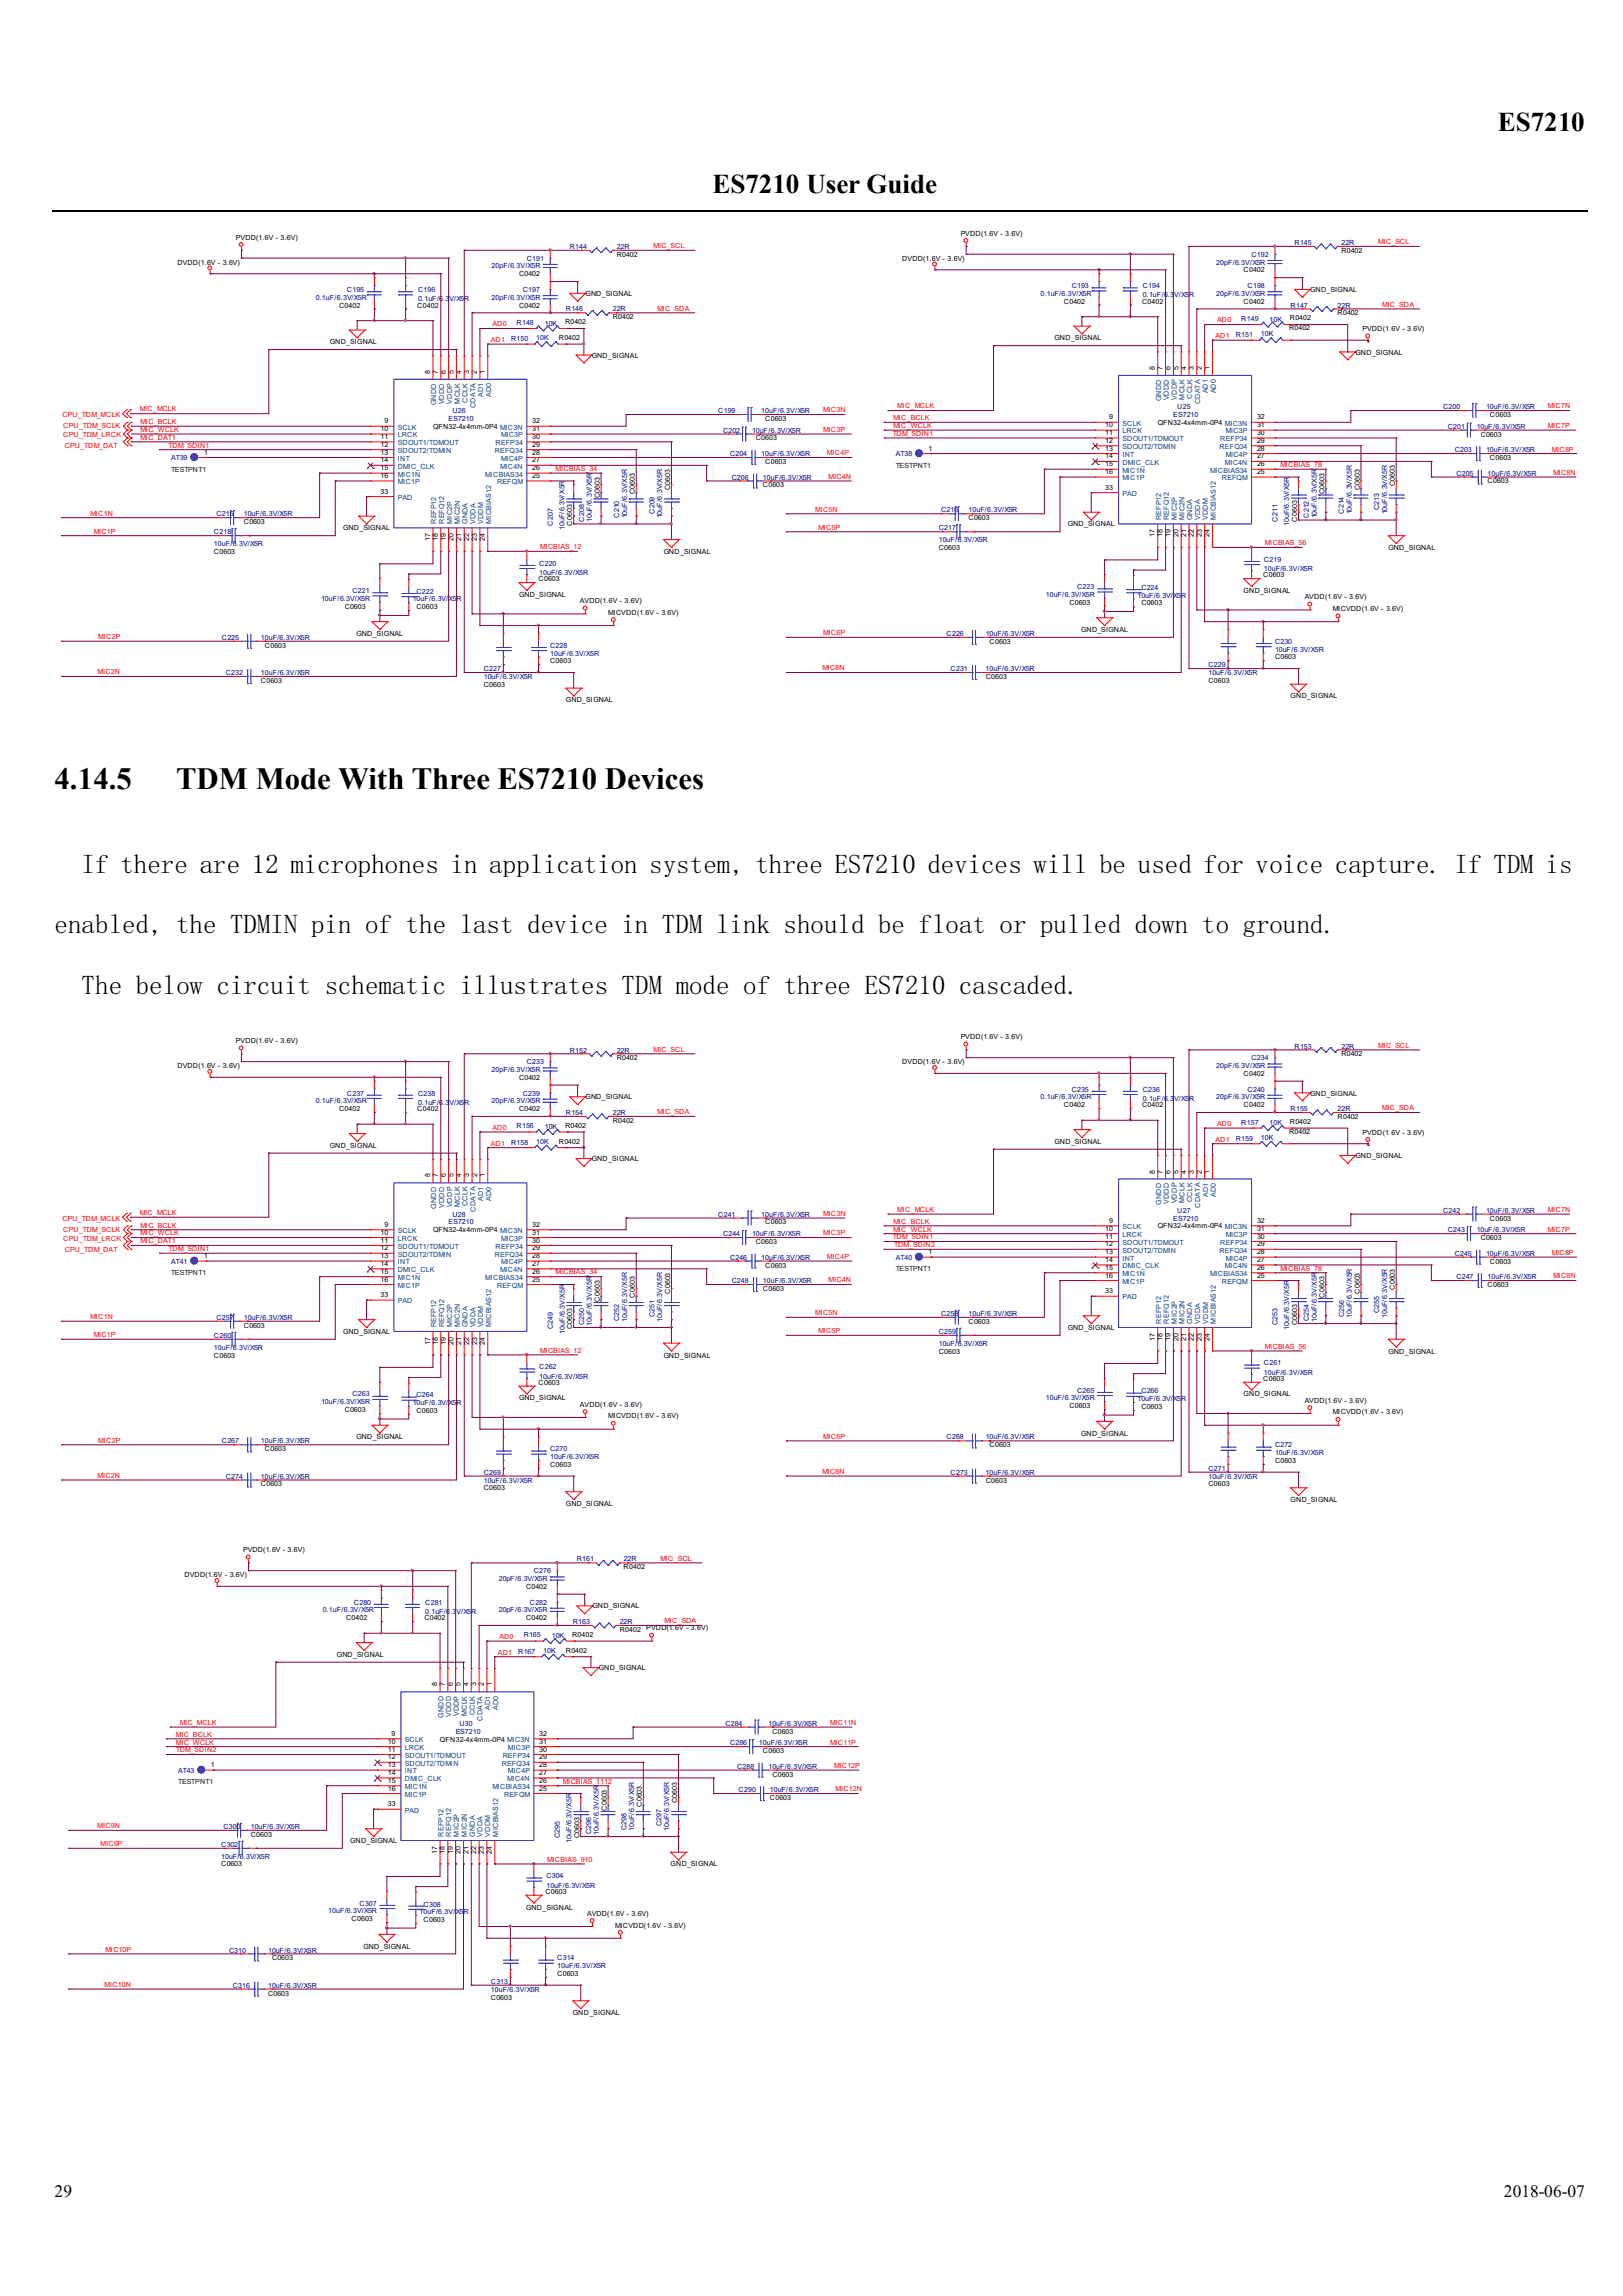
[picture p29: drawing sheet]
<svg xmlns="http://www.w3.org/2000/svg" width="297mm" height="420mm" viewBox="0 0 297 420" stroke-linecap="round" stroke-linejoin="round" font-family="sans-serif">
<defs><g id="words">
<g font-size="5.6">
<text x="10" y="144.4">4.14.5</text>
<text x="32.2" y="144.4">TDM Mode With Three ES7210 Devices</text>
</g>
<g font-size="5">
<text x="274.1" y="23.9">ES7210</text>
<text x="130.4" y="35.3">ES7210 User Guide</text>
<text x="14.9" y="159.7">If there are 12 microphones in application system, three ES7210 devices will be used for voice capture. If TDM is</text>
<text x="10" y="170.7">enabled, the TDMIN pin of the last device in TDM link should be float or pulled down to ground.</text>
<text x="14.9" y="181.7">The below circuit schematic illustrates TDM mode of three ES7210 cascaded.</text>
</g>
<g font-size="3.2">
<text x="10" y="401.9">29</text>
<text x="275.2" y="401.9">2018-06-07</text>
</g>
<g font-size="1.3">
<text x="43.2" y="43.8">PVDD(1.6V - 3.6V)</text>
<text x="112.9" y="47">R0402</text>
<text x="165.1" y="47.7">DVDD(1.6V - 3.6V)</text>
<text x="175.8" y="43.1">PVDD(1.6V - 3.6V)</text>
<text x="245.5" y="46.3">R0402</text>
<text x="32.5" y="48.4">DVDD(1.6V - 3.6V)</text>
<text x="95" y="50.5">C0402</text>
<text x="227.6" y="49.8">C0402</text>
<text x="239.8" y="53.4">GND_SIGNAL</text>
<text x="62.1" y="56.3">C0402</text>
<text x="76.4" y="56.3">C0402</text>
<text x="95" y="56.3">C0402</text>
<text x="103.4" y="59.3">R0402</text>
<text x="107.1" y="54.1">GND_SIGNAL</text>
<text x="112.1" y="58.4">R0402</text>
<text x="194.7" y="55.5">C0402</text>
<text x="209" y="55.5">C0402</text>
<text x="227.6" y="55.5">C0402</text>
<text x="236" y="58.5">R0402</text>
<text x="244.8" y="57.7">R0402</text>
<text x="60.4" y="63">GND_SIGNAL</text>
<text x="102.3" y="62.3">R0402</text>
<text x="108.3" y="65.4">GND_SIGNAL</text>
<text x="193" y="62.3">GND_SIGNAL</text>
<text x="235.9" y="60.4">R0402</text>
<text x="248.1" y="64.9">GND_SIGNAL</text>
<text x="249.3" y="60.5">PVDD(1.6V - 3.6V)</text>
<text x="78.7" y="68.4" transform="rotate(-90 78.7 68.4)">8</text>
<text x="80.1" y="68.4" transform="rotate(-90 80.1 68.4)">7</text>
<text x="81.6" y="68.4" transform="rotate(-90 81.6 68.4)">6</text>
<text x="83" y="68.4" transform="rotate(-90 83 68.4)">5</text>
<text x="84.4" y="68.4" transform="rotate(-90 84.4 68.4)">4</text>
<text x="85.9" y="68.4" transform="rotate(-90 85.9 68.4)">3</text>
<text x="87.3" y="68.4" transform="rotate(-90 87.3 68.4)">2</text>
<text x="88.7" y="68.4" transform="rotate(-90 88.7 68.4)">1</text>
<text x="211.3" y="67.6" transform="rotate(-90 211.3 67.6)">8</text>
<text x="212.8" y="67.6" transform="rotate(-90 212.8 67.6)">7</text>
<text x="214.2" y="67.6" transform="rotate(-90 214.2 67.6)">6</text>
<text x="215.6" y="67.6" transform="rotate(-90 215.6 67.6)">5</text>
<text x="217" y="67.6" transform="rotate(-90 217 67.6)">4</text>
<text x="218.5" y="67.6" transform="rotate(-90 218.5 67.6)">3</text>
<text x="219.9" y="67.6" transform="rotate(-90 219.9 67.6)">2</text>
<text x="221.4" y="67.6" transform="rotate(-90 221.4 67.6)">1</text>
<text x="70.4" y="77.4">9</text>
<text x="97.4" y="77.4">32</text>
<text x="140" y="77">C0603</text>
<text x="203" y="76.7">9</text>
<text x="211.9" y="77.7">QFN32-4x4mm-0P4 MIC3N</text>
<text x="230" y="76.7">32</text>
<text x="272.7" y="76.3">C0603</text>
<text x="37.3" y="83.1">1</text>
<text x="69.6" y="78.9">10</text>
<text x="69.6" y="80.3">11</text>
<text x="69.6" y="81.7">12</text>
<text x="69.6" y="83.1">13</text>
<text x="79.2" y="78.4">QFN32-4x4mm-0P4 MIC3N</text>
<text x="97.4" y="83.1">28</text>
<text x="97.4" y="81.7">29</text>
<text x="97.4" y="80.3">30</text>
<text x="97.4" y="78.9">31</text>
<text x="138.3" y="80.6">C0603</text>
<text x="169.9" y="82.4">1</text>
<text x="202.3" y="78.1">10</text>
<text x="202.3" y="79.6">11</text>
<text x="202.3" y="81">12</text>
<text x="202.3" y="82.4">13</text>
<text x="202.3" y="83.9">14</text>
<text x="230" y="83.9">27</text>
<text x="230" y="82.4">28</text>
<text x="230" y="81">29</text>
<text x="230" y="79.6">30</text>
<text x="230" y="78.1">31</text>
<text x="271" y="79.9">C0603</text>
<text x="69.6" y="84.6">14</text>
<text x="69.6" y="86">15</text>
<text x="69.6" y="87.5">16</text>
<text x="97.4" y="87.5">25</text>
<text x="97.4" y="86">26</text>
<text x="97.4" y="84.6">27</text>
<text x="122.6" y="89.7" transform="rotate(-90 122.6 89.7)">C0603</text>
<text x="139.6" y="89.2">C0603</text>
<text x="140" y="84.9">C0603</text>
<text x="202.3" y="85.3">15</text>
<text x="202.3" y="86.7">16</text>
<text x="202.3" y="89.6">33</text>
<text x="230" y="86.7">25</text>
<text x="230" y="85.3">26</text>
<text x="248.8" y="89.7" transform="rotate(-90 248.8 89.7)">C0603</text>
<text x="255.3" y="89" transform="rotate(-90 255.3 89)">C0603</text>
<text x="272.2" y="88.4">C0603</text>
<text x="272.7" y="84.2">C0603</text>
<text x="44.6" y="95.9">C0603</text>
<text x="69.6" y="90.3">33</text>
<text x="109.8" y="91.1" transform="rotate(-90 109.8 91.1)">C0603</text>
<text x="116.2" y="90.4" transform="rotate(-90 116.2 90.4)">C0603</text>
<text x="177.2" y="95.2">C0603</text>
<text x="237.4" y="95.4" transform="rotate(-90 237.4 95.4)">C0603</text>
<text x="242.4" y="90.4" transform="rotate(-90 242.4 90.4)">C0603</text>
<text x="39.2" y="101.3">C0603</text>
<text x="62.8" y="97">GND_SIGNAL</text>
<text x="78.7" y="99" transform="rotate(-90 78.7 99)">17</text>
<text x="80.1" y="99" transform="rotate(-90 80.1 99)">18</text>
<text x="81.6" y="99" transform="rotate(-90 81.6 99)">19</text>
<text x="83" y="99" transform="rotate(-90 83 99)">20</text>
<text x="84.4" y="99" transform="rotate(-90 84.4 99)">21</text>
<text x="85.9" y="99" transform="rotate(-90 85.9 99)">22</text>
<text x="87.3" y="99" transform="rotate(-90 87.3 99)">23</text>
<text x="88.7" y="99" transform="rotate(-90 88.7 99)">24</text>
<text x="104.7" y="96.1" transform="rotate(-90 104.7 96.1)">C0603</text>
<text x="121.5" y="101.3">GND_SIGNAL</text>
<text x="171.8" y="100.6">C0603</text>
<text x="195.4" y="96.3">GND_SIGNAL</text>
<text x="211.3" y="98.3" transform="rotate(-90 211.3 98.3)">17</text>
<text x="212.8" y="98.3" transform="rotate(-90 212.8 98.3)">18</text>
<text x="214.2" y="98.3" transform="rotate(-90 214.2 98.3)">19</text>
<text x="215.6" y="98.3" transform="rotate(-90 215.6 98.3)">20</text>
<text x="217" y="98.3" transform="rotate(-90 217 98.3)">21</text>
<text x="218.5" y="98.3" transform="rotate(-90 218.5 98.3)">22</text>
<text x="219.9" y="98.3" transform="rotate(-90 219.9 98.3)">23</text>
<text x="221.4" y="98.3" transform="rotate(-90 221.4 98.3)">24</text>
<text x="254.1" y="100.6">GND_SIGNAL</text>
<text x="98.6" y="106.3">C0603</text>
<text x="231.2" y="105.6">C0603</text>
<text x="63.1" y="111.3">C0603</text>
<text x="76.2" y="111.5">C0603</text>
<text x="95" y="109.2">GND_SIGNAL</text>
<text x="106.1" y="110.3">AVDD(1.6V - 3.6V)</text>
<text x="111.3" y="112.5">MICVDD(1.6V - 3.6V)</text>
<text x="195.7" y="110.6">C0603</text>
<text x="208.9" y="110.7">C0603</text>
<text x="227.6" y="108.5">GND_SIGNAL</text>
<text x="238.8" y="109.6">AVDD(1.6V - 3.6V)</text>
<text x="243.9" y="111.8">MICVDD(1.6V - 3.6V)</text>
<text x="48.5" y="118.5">C0603</text>
<text x="65.2" y="116.3">GND_SIGNAL</text>
<text x="181.1" y="117.8">C0603</text>
<text x="197.9" y="115.6">GND_SIGNAL</text>
<text x="47.8" y="124.9">C0603</text>
<text x="88.5" y="125.6">C0603</text>
<text x="100.7" y="121.3">C0603</text>
<text x="180.4" y="124.2">C0603</text>
<text x="221.1" y="124.9">C0603</text>
<text x="233.3" y="120.6">C0603</text>
<text x="103.5" y="128.5">GND_SIGNAL</text>
<text x="236.2" y="127.8">GND_SIGNAL</text>
<text x="43.2" y="190.8">PVDD(1.6V - 3.6V)</text>
<text x="175.8" y="190.1">PVDD(1.6V - 3.6V)</text>
<text x="32.5" y="195.4">DVDD(1.6V - 3.6V)</text>
<text x="95" y="197.5">C0402</text>
<text x="112.9" y="194">R0402</text>
<text x="165.1" y="194.7">DVDD(1.6V - 3.6V)</text>
<text x="227.6" y="196.8">C0402</text>
<text x="245.5" y="193.3">R0402</text>
<text x="62.1" y="203.2">C0402</text>
<text x="76.4" y="203.2">C0402</text>
<text x="95" y="203.2">C0402</text>
<text x="107.1" y="201.1">GND_SIGNAL</text>
<text x="194.7" y="202.5">C0402</text>
<text x="209" y="202.5">C0402</text>
<text x="227.6" y="202.5">C0402</text>
<text x="239.8" y="200.4">GND_SIGNAL</text>
<text x="60.4" y="210">GND_SIGNAL</text>
<text x="102.3" y="209.3">R0402</text>
<text x="103.4" y="206.2">R0402</text>
<text x="112.1" y="205.4">R0402</text>
<text x="193" y="209.3">GND_SIGNAL</text>
<text x="235.9" y="207.4">R0402</text>
<text x="236" y="205.5">R0402</text>
<text x="244.8" y="204.7">R0402</text>
<text x="249.3" y="207.6">PVDD(1.6V - 3.6V)</text>
<text x="78.7" y="215.3" transform="rotate(-90 78.7 215.3)">8</text>
<text x="80.1" y="215.3" transform="rotate(-90 80.1 215.3)">7</text>
<text x="81.6" y="215.3" transform="rotate(-90 81.6 215.3)">6</text>
<text x="83" y="215.3" transform="rotate(-90 83 215.3)">5</text>
<text x="84.4" y="215.3" transform="rotate(-90 84.4 215.3)">4</text>
<text x="85.9" y="215.3" transform="rotate(-90 85.9 215.3)">3</text>
<text x="87.3" y="215.3" transform="rotate(-90 87.3 215.3)">2</text>
<text x="88.7" y="215.3" transform="rotate(-90 88.7 215.3)">1</text>
<text x="108.3" y="212.4">GND_SIGNAL</text>
<text x="211.3" y="214.7" transform="rotate(-90 211.3 214.7)">8</text>
<text x="212.8" y="214.7" transform="rotate(-90 212.8 214.7)">7</text>
<text x="214.2" y="214.7" transform="rotate(-90 214.2 214.7)">6</text>
<text x="215.6" y="214.7" transform="rotate(-90 215.6 214.7)">5</text>
<text x="217" y="214.7" transform="rotate(-90 217 214.7)">4</text>
<text x="218.5" y="214.7" transform="rotate(-90 218.5 214.7)">3</text>
<text x="219.9" y="214.7" transform="rotate(-90 219.9 214.7)">2</text>
<text x="221.4" y="214.7" transform="rotate(-90 221.4 214.7)">1</text>
<text x="248.1" y="211.8">GND_SIGNAL</text>
<text x="69.6" y="225.9">10</text>
<text x="69.6" y="227.3">11</text>
<text x="70.4" y="224.4">9</text>
<text x="79.2" y="225.4">QFN32-4x4mm-0P4 MIC3N</text>
<text x="97.4" y="227.3">30</text>
<text x="97.4" y="225.9">31</text>
<text x="97.4" y="224.4">32</text>
<text x="138.3" y="227.6">C0603</text>
<text x="140" y="224">C0603</text>
<text x="202.3" y="225.1">10</text>
<text x="202.3" y="226.6">11</text>
<text x="203" y="223.7">9</text>
<text x="211.9" y="224.7">QFN32-4x4mm-0P4 MIC3N</text>
<text x="230" y="226.6">30</text>
<text x="230" y="225.1">31</text>
<text x="230" y="223.7">32</text>
<text x="271" y="226.9">C0603</text>
<text x="272.7" y="223.3">C0603</text>
<text x="37.3" y="230.1">1</text>
<text x="69.6" y="228.7">12</text>
<text x="69.6" y="230.1">13</text>
<text x="69.6" y="231.6">14</text>
<text x="69.6" y="233">15</text>
<text x="97.4" y="233">26</text>
<text x="97.4" y="231.6">27</text>
<text x="97.4" y="230.1">28</text>
<text x="97.4" y="228.7">29</text>
<text x="140" y="231.9">C0603</text>
<text x="169.9" y="229.4">1</text>
<text x="202.3" y="228">12</text>
<text x="202.3" y="229.4">13</text>
<text x="202.3" y="230.8">14</text>
<text x="202.3" y="232.3">15</text>
<text x="202.3" y="233.7">16</text>
<text x="230" y="233.7">25</text>
<text x="230" y="232.3">26</text>
<text x="230" y="230.8">27</text>
<text x="230" y="229.4">28</text>
<text x="230" y="228">29</text>
<text x="272.7" y="231.1">C0603</text>
<text x="69.6" y="234.4">16</text>
<text x="69.6" y="237.3">33</text>
<text x="97.4" y="234.4">25</text>
<text x="109.8" y="238.1" transform="rotate(-90 109.8 238.1)">C0603</text>
<text x="116.2" y="237.4" transform="rotate(-90 116.2 237.4)">C0603</text>
<text x="122.6" y="236.7" transform="rotate(-90 122.6 236.7)">C0603</text>
<text x="139.6" y="236.1">C0603</text>
<text x="202.3" y="236.6">33</text>
<text x="242.4" y="237.4" transform="rotate(-90 242.4 237.4)">C0603</text>
<text x="248.8" y="236.7" transform="rotate(-90 248.8 236.7)">C0603</text>
<text x="255.3" y="236" transform="rotate(-90 255.3 236)">C0603</text>
<text x="272.2" y="235.4">C0603</text>
<text x="44.6" y="242.9">C0603</text>
<text x="62.8" y="244">GND_SIGNAL</text>
<text x="78.7" y="246" transform="rotate(-90 78.7 246)">17</text>
<text x="80.1" y="246" transform="rotate(-90 80.1 246)">18</text>
<text x="81.6" y="246" transform="rotate(-90 81.6 246)">19</text>
<text x="83" y="246" transform="rotate(-90 83 246)">20</text>
<text x="84.4" y="246" transform="rotate(-90 84.4 246)">21</text>
<text x="85.9" y="246" transform="rotate(-90 85.9 246)">22</text>
<text x="87.3" y="246" transform="rotate(-90 87.3 246)">23</text>
<text x="88.7" y="246" transform="rotate(-90 88.7 246)">24</text>
<text x="104.7" y="243.1" transform="rotate(-90 104.7 243.1)">C0603</text>
<text x="177.2" y="242.1">C0603</text>
<text x="195.4" y="243.3">GND_SIGNAL</text>
<text x="211.3" y="245.3" transform="rotate(-90 211.3 245.3)">17</text>
<text x="212.8" y="245.3" transform="rotate(-90 212.8 245.3)">18</text>
<text x="214.2" y="245.3" transform="rotate(-90 214.2 245.3)">19</text>
<text x="215.6" y="245.3" transform="rotate(-90 215.6 245.3)">20</text>
<text x="217" y="245.3" transform="rotate(-90 217 245.3)">21</text>
<text x="218.5" y="245.3" transform="rotate(-90 218.5 245.3)">22</text>
<text x="219.9" y="245.3" transform="rotate(-90 219.9 245.3)">23</text>
<text x="221.4" y="245.3" transform="rotate(-90 221.4 245.3)">24</text>
<text x="237.4" y="242.4" transform="rotate(-90 237.4 242.4)">C0603</text>
<text x="39.2" y="248.3">C0603</text>
<text x="121.5" y="248.3">GND_SIGNAL</text>
<text x="171.8" y="247.6">C0603</text>
<text x="254.1" y="247.6">GND_SIGNAL</text>
<text x="95" y="256.2">GND_SIGNAL</text>
<text x="98.6" y="253.3">C0603</text>
<text x="106.1" y="257.3">AVDD(1.6V - 3.6V)</text>
<text x="195.7" y="257.6">C0603</text>
<text x="208.9" y="257.8">C0603</text>
<text x="227.6" y="255.4">GND_SIGNAL</text>
<text x="231.2" y="252.6">C0603</text>
<text x="238.8" y="256.6">AVDD(1.6V - 3.6V)</text>
<text x="63.1" y="258.3">C0603</text>
<text x="65.2" y="263.3">GND_SIGNAL</text>
<text x="76.2" y="258.4">C0603</text>
<text x="111.3" y="259.5">MICVDD(1.6V - 3.6V)</text>
<text x="197.9" y="262.6">GND_SIGNAL</text>
<text x="243.9" y="258.7">MICVDD(1.6V - 3.6V)</text>
<text x="48.5" y="265.5">C0603</text>
<text x="100.7" y="268.4">C0603</text>
<text x="181.1" y="264.8">C0603</text>
<text x="233.3" y="267.6">C0603</text>
<text x="47.8" y="271.9">C0603</text>
<text x="88.5" y="272.6">C0603</text>
<text x="103.5" y="275.5">GND_SIGNAL</text>
<text x="180.4" y="271.2">C0603</text>
<text x="221.1" y="271.9">C0603</text>
<text x="236.2" y="274.8">GND_SIGNAL</text>
<text x="44.5" y="283.9">PVDD(1.6V - 3.6V)</text>
<text x="114.1" y="287.1">R0402</text>
<text x="33.7" y="288.5">DVDD(1.6V - 3.6V)</text>
<text x="96.3" y="290.7">C0402</text>
<text x="63.4" y="296.4">C0402</text>
<text x="77.7" y="296.4">C0402</text>
<text x="96.3" y="296.4">C0402</text>
<text x="104.7" y="299.4">R0402</text>
<text x="108.4" y="294.2">GND_SIGNAL</text>
<text x="113.5" y="298.5">R0402</text>
<text x="118.3" y="298.2">PVDD(1.6V - 3.6V)</text>
<text x="61.6" y="303.1">GND_SIGNAL</text>
<text x="103.5" y="302.4">R0402</text>
<text x="109.6" y="305.5">GND_SIGNAL</text>
<text x="80" y="308.5" transform="rotate(-90 80 308.5)">8</text>
<text x="81.4" y="308.5" transform="rotate(-90 81.4 308.5)">7</text>
<text x="82.8" y="308.5" transform="rotate(-90 82.8 308.5)">6</text>
<text x="84.3" y="308.5" transform="rotate(-90 84.3 308.5)">5</text>
<text x="85.7" y="308.5" transform="rotate(-90 85.7 308.5)">4</text>
<text x="87.2" y="308.5" transform="rotate(-90 87.2 308.5)">3</text>
<text x="88.6" y="308.5" transform="rotate(-90 88.6 308.5)">2</text>
<text x="90" y="308.5" transform="rotate(-90 90 308.5)">1</text>
<text x="71.7" y="317.5">9</text>
<text x="98.7" y="317.5">32</text>
<text x="141.3" y="317.1">C0603</text>
<text x="38.6" y="323.3">1</text>
<text x="70.9" y="319">10</text>
<text x="70.9" y="320.4">11</text>
<text x="70.9" y="321.8">12</text>
<text x="70.9" y="323.3">13</text>
<text x="80.5" y="318.6">QFN32-4x4mm-0P4 MIC3N</text>
<text x="98.7" y="323.3">28</text>
<text x="98.7" y="321.8">29</text>
<text x="98.7" y="320.4">30</text>
<text x="98.7" y="319">31</text>
<text x="139.6" y="320.7">C0603</text>
<text x="70.9" y="324.7">14</text>
<text x="70.9" y="326.1">15</text>
<text x="70.9" y="327.5">16</text>
<text x="98.7" y="327.5">25</text>
<text x="98.7" y="326.1">26</text>
<text x="98.7" y="324.7">27</text>
<text x="123.9" y="329.8" transform="rotate(-90 123.9 329.8)">C0603</text>
<text x="140.9" y="329.3">C0603</text>
<text x="141.3" y="325">C0603</text>
<text x="70.9" y="330.4">33</text>
<text x="111" y="331.2" transform="rotate(-90 111 331.2)">C0603</text>
<text x="117.5" y="330.5" transform="rotate(-90 117.5 330.5)">C0603</text>
<text x="40.5" y="341.4">C0603</text>
<text x="45.9" y="336">C0603</text>
<text x="64.1" y="337.1">GND_SIGNAL</text>
<text x="80" y="339.1" transform="rotate(-90 80 339.1)">17</text>
<text x="81.4" y="339.1" transform="rotate(-90 81.4 339.1)">18</text>
<text x="82.8" y="339.1" transform="rotate(-90 82.8 339.1)">19</text>
<text x="84.3" y="339.1" transform="rotate(-90 84.3 339.1)">20</text>
<text x="85.7" y="339.1" transform="rotate(-90 85.7 339.1)">21</text>
<text x="87.2" y="339.1" transform="rotate(-90 87.2 339.1)">22</text>
<text x="88.6" y="339.1" transform="rotate(-90 88.6 339.1)">23</text>
<text x="90" y="339.1" transform="rotate(-90 90 339.1)">24</text>
<text x="106" y="336.2" transform="rotate(-90 106 336.2)">C0603</text>
<text x="122.7" y="341.4">GND_SIGNAL</text>
<text x="99.8" y="346.4">C0603</text>
<text x="64.3" y="351.5">C0603</text>
<text x="77.5" y="351.6">C0603</text>
<text x="96.3" y="349.3">GND_SIGNAL</text>
<text x="107.4" y="350.4">AVDD(1.6V - 3.6V)</text>
<text x="112.6" y="352.6">MICVDD(1.6V - 3.6V)</text>
<text x="49.8" y="358.6">C0603</text>
<text x="66.5" y="356.4">GND_SIGNAL</text>
<text x="49.1" y="365">C0603</text>
<text x="89.8" y="365.8">C0603</text>
<text x="102" y="361.4">C0603</text>
<text x="104.9" y="368.6">GND_SIGNAL</text>
</g>
<g font-size="1.3" fill="#000080">
<text x="96.4" y="47.7">C191</text>
<text x="104.3" y="45.5">R144</text>
<text x="112.9" y="45.5">22R</text>
<text x="229" y="47">C192</text>
<text x="236.9" y="44.8">R145</text>
<text x="245.5" y="44.8">22R</text>
<text x="63.5" y="53.4">C195</text>
<text x="76.5" y="53.4">C196</text>
<text x="90" y="49.1">20pF/6.3V/X5R</text>
<text x="95.7" y="53.4">C197</text>
<text x="196.1" y="52.7">C193</text>
<text x="209.2" y="52.7">C194</text>
<text x="222.6" y="48.4">20pF/6.3V/X5R</text>
<text x="228.3" y="52.7">C198</text>
<text x="57.8" y="54.8">0.1uF/6.3V/X5R</text>
<text x="76.5" y="55.1">0.1uF/6.3V/X5R</text>
<text x="90" y="54.8">20pF/6.3V/X5R</text>
<text x="94.5" y="59.4">R148</text>
<text x="99.7" y="59.6">10K</text>
<text x="103.5" y="57">R146</text>
<text x="112.1" y="57">22R</text>
<text x="190.4" y="54.1">0.1uF/6.3V/X5R</text>
<text x="209.2" y="54.4">0.1uF/6.3V/X5R</text>
<text x="222.6" y="54.1">20pF/6.3V/X5R</text>
<text x="227.2" y="58.7">R149</text>
<text x="232.3" y="58.8">10K</text>
<text x="236.2" y="56.3">R147</text>
<text x="244.8" y="56.3">22R</text>
<text x="93.6" y="62.4">R150</text>
<text x="98.1" y="62.3">10K</text>
<text x="226.2" y="61.7">R151</text>
<text x="230.8" y="61.6">10K</text>
<text x="82.1" y="77">ES7210</text>
<text x="82.8" y="75.6">U26</text>
<text x="131.4" y="75.6">C199</text>
<text x="139.3" y="75.6">10uF/6.3V/X5R</text>
<text x="214.7" y="76.3">ES7210</text>
<text x="215.4" y="74.8">U25</text>
<text x="264.1" y="74.8">C200</text>
<text x="271.9" y="74.8">10uF/6.3V/X5R</text>
<text x="132.3" y="79.2">C202</text>
<text x="133.6" y="83.4">C204</text>
<text x="137.6" y="79.2">10uF/6.3V/X5R</text>
<text x="139.3" y="83.4">10uF/6.3V/X5R</text>
<text x="164" y="83.4">AT38</text>
<text x="265" y="78.4">C201</text>
<text x="266.2" y="82.7">C203</text>
<text x="270.2" y="78.4">10uF/6.3V/X5R</text>
<text x="271.9" y="82.7">10uF/6.3V/X5R</text>
<text x="31.3" y="84.2">AT39</text>
<text x="133.9" y="87.7">C206</text>
<text x="139.6" y="87.7">10uF/6.3V/X5R</text>
<text x="266.5" y="87">C205</text>
<text x="272.2" y="87">10uF/6.3V/X5R</text>
<text x="39.6" y="94.4">C215</text>
<text x="44.6" y="94.4">10uF/6.3V/X5R</text>
<text x="106.9" y="95.4" transform="rotate(-90 106.9 95.4)">C208</text>
<text x="108.3" y="95.5" transform="rotate(-90 108.3 95.5)">10uF/6.3V/X5R</text>
<text x="113.3" y="94.7" transform="rotate(-90 113.3 94.7)">C210</text>
<text x="114.8" y="94.8" transform="rotate(-90 114.8 94.8)">10uF/6.3V/X5R</text>
<text x="119.8" y="94" transform="rotate(-90 119.8 94)">C209</text>
<text x="121.2" y="94.8" transform="rotate(-90 121.2 94.8)">10uF/6.3V/X5R</text>
<text x="172.3" y="93.7">C216</text>
<text x="177.2" y="93.7">10uF/6.3V/X5R</text>
<text x="233.8" y="95.4" transform="rotate(-90 233.8 95.4)">C211</text>
<text x="239.5" y="94.7" transform="rotate(-90 239.5 94.7)">C212</text>
<text x="241" y="94.8" transform="rotate(-90 241 94.8)">10uF/6.3V/X5R</text>
<text x="246" y="94" transform="rotate(-90 246 94)">C214</text>
<text x="247.4" y="94.1" transform="rotate(-90 247.4 94.1)">10uF/6.3V/X5R</text>
<text x="252.4" y="93.3" transform="rotate(-90 252.4 93.3)">C213</text>
<text x="253.8" y="94.1" transform="rotate(-90 253.8 94.1)">10uF/6.3V/X5R</text>
<text x="39.2" y="97.7">C218</text>
<text x="39.2" y="99.9">10uF/6.3V/X5R</text>
<text x="101.2" y="96.1" transform="rotate(-90 101.2 96.1)">C207</text>
<text x="103.3" y="97" transform="rotate(-90 103.3 97)">10uF/6.3V/X5R</text>
<text x="171.8" y="97">C217</text>
<text x="171.8" y="99.2">10uF/6.3V/X5R</text>
<text x="235.9" y="96.3" transform="rotate(-90 235.9 96.3)">10uF/6.3V/X5R</text>
<text x="98.7" y="103.5">C220</text>
<text x="98.7" y="105.2">10uF/6.3V/X5R</text>
<text x="197.1" y="107.7">C223</text>
<text x="208.9" y="107.9">C224</text>
<text x="231.3" y="102.7">C219</text>
<text x="231.3" y="104.5">10uF/6.3V/X5R</text>
<text x="58.8" y="109.9">10uF/6.3V/X5R</text>
<text x="64.5" y="108.5">C221</text>
<text x="75.5" y="110">10uF/6.3V/X5R</text>
<text x="76.2" y="108.6">C222</text>
<text x="191.4" y="109.2">10uF/6.3V/X5R</text>
<text x="208.1" y="109.3">10uF/6.3V/X5R</text>
<text x="40.6" y="117">C225</text>
<text x="47.8" y="117">10uF/6.3V/X5R</text>
<text x="100.7" y="118.5">C228</text>
<text x="100.7" y="119.9">10uF/6.3V/X5R</text>
<text x="173.2" y="116.3">C226</text>
<text x="180.4" y="116.3">10uF/6.3V/X5R</text>
<text x="233.3" y="117.8">C230</text>
<text x="233.3" y="119.2">10uF/6.3V/X5R</text>
<text x="41.3" y="123.5">C232</text>
<text x="47.7" y="123.5">10uF/6.3V/X5R</text>
<text x="88.5" y="122.8">C227</text>
<text x="88.5" y="124.2">10uF/6.3V/X5R</text>
<text x="173.9" y="122.8">C231</text>
<text x="180.4" y="122.8">10uF/6.3V/X5R</text>
<text x="221.1" y="122">C229</text>
<text x="221.1" y="123.5">10uF/6.3V/X5R</text>
<text x="236.9" y="191.8">R153</text>
<text x="245.5" y="191.8">22R</text>
<text x="90" y="196.1">20pF/6.3V/X5R</text>
<text x="96.4" y="194.7">C233</text>
<text x="104.3" y="192.5">R152</text>
<text x="112.9" y="192.5">22R</text>
<text x="222.6" y="195.4">20pF/6.3V/X5R</text>
<text x="229" y="194">C234</text>
<text x="57.8" y="201.8">0.1uF/6.3V/X5R</text>
<text x="63.5" y="200.4">C237</text>
<text x="76.5" y="200.4">C238</text>
<text x="76.5" y="202.1">0.1uF/6.3V/X5R</text>
<text x="90" y="201.8">20pF/6.3V/X5R</text>
<text x="95.7" y="200.4">C239</text>
<text x="103.5" y="204">R154</text>
<text x="112.1" y="204">22R</text>
<text x="190.4" y="201.1">0.1uF/6.3V/X5R</text>
<text x="196.1" y="199.7">C235</text>
<text x="209.2" y="199.7">C236</text>
<text x="209.2" y="201.4">0.1uF/6.3V/X5R</text>
<text x="222.6" y="201.1">20pF/6.3V/X5R</text>
<text x="228.3" y="199.7">C240</text>
<text x="236.2" y="203.2">R155</text>
<text x="244.8" y="203.2">22R</text>
<text x="93.6" y="209.4">R158</text>
<text x="94.5" y="206.4">R156</text>
<text x="98.1" y="209.3">10K</text>
<text x="99.7" y="206.5">10K</text>
<text x="226.2" y="208.7">R159</text>
<text x="227.2" y="205.7">R157</text>
<text x="230.8" y="208.5">10K</text>
<text x="232.3" y="205.8">10K</text>
<text x="215.4" y="221.8">U27</text>
<text x="264.1" y="221.8">C242</text>
<text x="271.9" y="221.8">10uF/6.3V/X5R</text>
<text x="82.1" y="224">ES7210</text>
<text x="82.8" y="222.5">U28</text>
<text x="131.4" y="222.5">C241</text>
<text x="132.3" y="226.1">C244</text>
<text x="137.6" y="226.1">10uF/6.3V/X5R</text>
<text x="139.3" y="222.5">10uF/6.3V/X5R</text>
<text x="214.7" y="223.3">ES7210</text>
<text x="265" y="225.4">C243</text>
<text x="270.2" y="225.4">10uF/6.3V/X5R</text>
<text x="31.3" y="231.1">AT41</text>
<text x="133.6" y="230.4">C246</text>
<text x="139.3" y="230.4">10uF/6.3V/X5R</text>
<text x="164" y="230.4">AT40</text>
<text x="266.2" y="229.7">C245</text>
<text x="271.9" y="229.7">10uF/6.3V/X5R</text>
<text x="133.9" y="234.7">C248</text>
<text x="139.6" y="234.7">10uF/6.3V/X5R</text>
<text x="266.5" y="234">C247</text>
<text x="272.2" y="234">10uF/6.3V/X5R</text>
<text x="39.2" y="244.7">C260</text>
<text x="39.6" y="241.4">C257</text>
<text x="44.6" y="241.4">10uF/6.3V/X5R</text>
<text x="101.2" y="243.1" transform="rotate(-90 101.2 243.1)">C249</text>
<text x="103.3" y="244" transform="rotate(-90 103.3 244)">10uF/6.3V/X5R</text>
<text x="106.9" y="242.4" transform="rotate(-90 106.9 242.4)">C250</text>
<text x="108.3" y="242.5" transform="rotate(-90 108.3 242.5)">10uF/6.3V/X5R</text>
<text x="113.3" y="241.7" transform="rotate(-90 113.3 241.7)">C252</text>
<text x="114.8" y="241.8" transform="rotate(-90 114.8 241.8)">10uF/6.3V/X5R</text>
<text x="119.8" y="241" transform="rotate(-90 119.8 241)">C251</text>
<text x="121.2" y="241.8" transform="rotate(-90 121.2 241.8)">10uF/6.3V/X5R</text>
<text x="171.8" y="244">C259</text>
<text x="172.3" y="240.7">C258</text>
<text x="177.2" y="240.7">10uF/6.3V/X5R</text>
<text x="233.8" y="242.4" transform="rotate(-90 233.8 242.4)">C253</text>
<text x="235.9" y="243.2" transform="rotate(-90 235.9 243.2)">10uF/6.3V/X5R</text>
<text x="239.5" y="241.7" transform="rotate(-90 239.5 241.7)">C254</text>
<text x="241" y="241.8" transform="rotate(-90 241 241.8)">10uF/6.3V/X5R</text>
<text x="246" y="241" transform="rotate(-90 246 241)">C256</text>
<text x="247.4" y="241.1" transform="rotate(-90 247.4 241.1)">10uF/6.3V/X5R</text>
<text x="252.4" y="240.2" transform="rotate(-90 252.4 240.2)">C255</text>
<text x="253.8" y="241.1" transform="rotate(-90 253.8 241.1)">10uF/6.3V/X5R</text>
<text x="39.2" y="246.9">10uF/6.3V/X5R</text>
<text x="98.7" y="250.4">C262</text>
<text x="171.8" y="246.2">10uF/6.3V/X5R</text>
<text x="231.3" y="249.7">C261</text>
<text x="231.3" y="251.5">10uF/6.3V/X5R</text>
<text x="58.8" y="256.9">10uF/6.3V/X5R</text>
<text x="64.5" y="255.4">C263</text>
<text x="75.5" y="257.1">10uF/6.3V/X5R</text>
<text x="76.2" y="255.6">C264</text>
<text x="98.7" y="252.2">10uF/6.3V/X5R</text>
<text x="191.4" y="256.2">10uF/6.3V/X5R</text>
<text x="197.1" y="254.8">C265</text>
<text x="208.1" y="256.3">10uF/6.3V/X5R</text>
<text x="208.9" y="254.9">C266</text>
<text x="173.2" y="263.3">C268</text>
<text x="180.4" y="263.3">10uF/6.3V/X5R</text>
<text x="40.6" y="264">C267</text>
<text x="47.8" y="264">10uF/6.3V/X5R</text>
<text x="88.5" y="269.8">C269</text>
<text x="100.7" y="265.5">C270</text>
<text x="100.7" y="266.9">10uF/6.3V/X5R</text>
<text x="173.9" y="269.8">C273</text>
<text x="180.4" y="269.8">10uF/6.3V/X5R</text>
<text x="221.1" y="269">C271</text>
<text x="233.3" y="264.8">C272</text>
<text x="233.3" y="266.2">10uF/6.3V/X5R</text>
<text x="41.3" y="270.5">C274</text>
<text x="47.7" y="270.5">10uF/6.3V/X5R</text>
<text x="88.5" y="271.2">10uF/6.3V/X5R</text>
<text x="221.1" y="270.5">10uF/6.3V/X5R</text>
<text x="97.7" y="287.8">C276</text>
<text x="105.6" y="285.6">R161</text>
<text x="114.1" y="285.6">22R</text>
<text x="64.8" y="293.5">C280</text>
<text x="77.8" y="293.5">C281</text>
<text x="91.3" y="289.2">20pF/6.3V/X5R</text>
<text x="97" y="293.5">C282</text>
<text x="59.1" y="294.9">0.1uF/6.3V/X5R</text>
<text x="77.8" y="295.2">0.1uF/6.3V/X5R</text>
<text x="91.3" y="294.9">20pF/6.3V/X5R</text>
<text x="95.8" y="299.5">R165</text>
<text x="101" y="299.7">10K</text>
<text x="104.9" y="297.1">R163</text>
<text x="113.5" y="297.1">22R</text>
<text x="94.8" y="302.5">R167</text>
<text x="99.4" y="302.4">10K</text>
<text x="83.4" y="317.1">ES7210</text>
<text x="84.1" y="315.7">U30</text>
<text x="132.8" y="315.7">C284</text>
<text x="140.6" y="315.7">10uF/6.3V/X5R</text>
<text x="133.6" y="319.2">C286</text>
<text x="134.9" y="323.6">C288</text>
<text x="138.9" y="319.2">10uF/6.3V/X5R</text>
<text x="140.6" y="323.6">10uF/6.3V/X5R</text>
<text x="32.6" y="324.3">AT43</text>
<text x="135.2" y="327.8">C290</text>
<text x="140.9" y="327.8">10uF/6.3V/X5R</text>
<text x="40.9" y="334.6">C300</text>
<text x="45.9" y="334.6">10uF/6.3V/X5R</text>
<text x="108.2" y="335.5" transform="rotate(-90 108.2 335.5)">C296</text>
<text x="109.6" y="335.7" transform="rotate(-90 109.6 335.7)">10uF/6.3V/X5R</text>
<text x="114.6" y="334.8" transform="rotate(-90 114.6 334.8)">C298</text>
<text x="116" y="334.9" transform="rotate(-90 116 334.9)">10uF/6.3V/X5R</text>
<text x="121.1" y="334.1" transform="rotate(-90 121.1 334.1)">C297</text>
<text x="122.5" y="334.9" transform="rotate(-90 122.5 334.9)">10uF/6.3V/X5R</text>
<text x="40.5" y="337.9">C302</text>
<text x="40.5" y="340">10uF/6.3V/X5R</text>
<text x="102.4" y="336.2" transform="rotate(-90 102.4 336.2)">C295</text>
<text x="104.6" y="337.1" transform="rotate(-90 104.6 337.1)">10uF/6.3V/X5R</text>
<text x="100" y="343.6">C304</text>
<text x="100" y="345.3">10uF/6.3V/X5R</text>
<text x="60.1" y="350">10uF/6.3V/X5R</text>
<text x="65.8" y="348.6">C307</text>
<text x="76.8" y="350.1">10uF/6.3V/X5R</text>
<text x="77.5" y="348.7">C308</text>
<text x="41.9" y="357.2">C310</text>
<text x="49.1" y="357.2">10uF/6.3V/X5R</text>
<text x="102" y="358.6">C314</text>
<text x="42.6" y="363.6">C316</text>
<text x="49.1" y="363.6">10uF/6.3V/X5R</text>
<text x="89.8" y="362.9">C313</text>
<text x="89.8" y="364.3">10uF/6.3V/X5R</text>
<text x="102" y="360">10uF/6.3V/X5R</text>
</g>
<g font-size="1.3" fill="#f00">
<text x="119.6" y="45.4">MIC_SCL</text>
<text x="252.2" y="44.7">MIC_SCL</text>
<text x="90.1" y="59.7">AD0</text>
<text x="120.3" y="56.9">MIC_SDA</text>
<text x="222.8" y="59">AD0</text>
<text x="252.9" y="56.1">MIC_SDA</text>
<text x="89.8" y="62.6">AD1</text>
<text x="222.5" y="61.8">AD1</text>
<text x="11.4" y="76.3">CPU_TDM_MCLK</text>
<text x="25.6" y="75.3">MIC_MCLK</text>
<text x="25.7" y="77.6">MIC_BCLK</text>
<text x="150.6" y="75.4">MIC3N</text>
<text x="163.5" y="76.9">MIC_BCLK</text>
<text x="164.2" y="74.7">MIC_MCLK</text>
<text x="283.2" y="74.7">MIC7N</text>
<text x="11.6" y="80">CPU_TDM_LRCK</text>
<text x="11.6" y="78.3">CPU_TDM_SCLK</text>
<text x="11.9" y="82">CPU_TDM_DAT</text>
<text x="25.7" y="79">MIC_WCLK</text>
<text x="25.7" y="80.4">MIC_DAT1</text>
<text x="30.9" y="81.9">TDM_SDIN1</text>
<text x="150.6" y="79">MIC3P</text>
<text x="151.3" y="83.3">MIC4P</text>
<text x="163.4" y="79.7">TDM_SDIN1</text>
<text x="163.5" y="78.3">MIC_WCLK</text>
<text x="283.2" y="78.3">MIC7P</text>
<text x="284" y="82.6">MIC8P</text>
<text x="101.7" y="86.1">MICBIAS_34</text>
<text x="151.6" y="87.6">MIC4N</text>
<text x="234.3" y="85.4">MICBIAS_78</text>
<text x="284.3" y="86.9">MIC8N</text>
<text x="16.6" y="94.3">MIC1N</text>
<text x="149.2" y="93.6">MIC5N</text>
<text x="17.1" y="97.6">MIC1P</text>
<text x="98.8" y="100.5">MICBIAS_12</text>
<text x="149.8" y="96.9">MIC5P</text>
<text x="231.5" y="99.7">MICBIAS_56</text>
<text x="18" y="116.9">MIC2P</text>
<text x="150.6" y="116.2">MIC6P</text>
<text x="17.9" y="123.4">MIC2N</text>
<text x="150.5" y="122.6">MIC6N</text>
<text x="252.2" y="191.6">MIC_SCL</text>
<text x="119.6" y="192.4">MIC_SCL</text>
<text x="120.3" y="203.8">MIC_SDA</text>
<text x="252.9" y="203.1">MIC_SDA</text>
<text x="89.8" y="209.6">AD1</text>
<text x="90.1" y="206.7">AD0</text>
<text x="222.5" y="208.8">AD1</text>
<text x="222.8" y="206">AD0</text>
<text x="164.2" y="221.7">MIC_MCLK</text>
<text x="283.2" y="221.7">MIC7N</text>
<text x="11.4" y="223.3">CPU_TDM_MCLK</text>
<text x="11.6" y="227">CPU_TDM_LRCK</text>
<text x="11.6" y="225.3">CPU_TDM_SCLK</text>
<text x="25.6" y="222.3">MIC_MCLK</text>
<text x="25.7" y="227.4">MIC_DAT1</text>
<text x="25.7" y="224.6">MIC_BCLK</text>
<text x="25.7" y="226">MIC_WCLK</text>
<text x="150.6" y="222.4">MIC3N</text>
<text x="150.6" y="226">MIC3P</text>
<text x="163.4" y="226.7">TDM_SDIN1</text>
<text x="163.5" y="225.3">MIC_WCLK</text>
<text x="163.5" y="223.9">MIC_BCLK</text>
<text x="283.2" y="225.3">MIC7P</text>
<text x="11.9" y="229">CPU_TDM_DAT</text>
<text x="30.9" y="228.9">TDM_SDIN1</text>
<text x="101.7" y="233.1">MICBIAS_34</text>
<text x="151.3" y="230.3">MIC4P</text>
<text x="163.7" y="228.1">TDM_SDIN2</text>
<text x="234.3" y="232.4">MICBIAS_78</text>
<text x="284" y="229.6">MIC8P</text>
<text x="284.3" y="233.9">MIC8N</text>
<text x="151.6" y="234.6">MIC4N</text>
<text x="16.6" y="241.3">MIC1N</text>
<text x="17.1" y="244.6">MIC1P</text>
<text x="149.2" y="240.6">MIC5N</text>
<text x="149.8" y="243.9">MIC5P</text>
<text x="98.8" y="247.4">MICBIAS_12</text>
<text x="231.5" y="246.7">MICBIAS_56</text>
<text x="18" y="263.9">MIC2P</text>
<text x="150.6" y="263.2">MIC6P</text>
<text x="150.5" y="269.6">MIC6N</text>
<text x="17.9" y="270.3">MIC2N</text>
<text x="120.9" y="285.5">MIC_SCL</text>
<text x="91.4" y="299.8">AD0</text>
<text x="121.6" y="296.9">MIC_SDA</text>
<text x="91.1" y="302.7">AD1</text>
<text x="32.2" y="317.7">MIC_BCLK</text>
<text x="32.9" y="315.6">MIC_MCLK</text>
<text x="151.9" y="315.6">MIC11N</text>
<text x="32.2" y="319.1">MIC_WCLK</text>
<text x="32.2" y="320.6">TDM_SDIN2</text>
<text x="151.9" y="319.1">MIC11P</text>
<text x="152.7" y="323.4">MIC12P</text>
<text x="103" y="326.3">MICBIAS_1112</text>
<text x="152.9" y="327.7">MIC12N</text>
<text x="17.9" y="334.4">MIC9N</text>
<text x="18.4" y="337.7">MIC9P</text>
<text x="100.1" y="340.6">MICBIAS_910</text>
<text x="19.3" y="357">MIC10P</text>
<text x="19.1" y="363.5">MIC10N</text>
</g>
<g font-size="1.3" fill="#004080">
<text x="221.1" y="72" transform="rotate(-90 221.1 72)">AD1</text>
<text x="222.5" y="72" transform="rotate(-90 222.5 72)">AD0</text>
<text x="79.8" y="74.1" transform="rotate(-90 79.8 74.1)">GNDD</text>
<text x="81.3" y="74" transform="rotate(-90 81.3 74)">VDDD</text>
<text x="82.7" y="73.8" transform="rotate(-90 82.7 73.8)">VDDP</text>
<text x="84.2" y="73.8" transform="rotate(-90 84.2 73.8)">MCLK</text>
<text x="85.6" y="73.7" transform="rotate(-90 85.6 73.7)">CCLK</text>
<text x="87" y="74.7" transform="rotate(-90 87 74.7)">CDATA</text>
<text x="88.4" y="72.7" transform="rotate(-90 88.4 72.7)">AD1</text>
<text x="89.9" y="72.7" transform="rotate(-90 89.9 72.7)">AD0</text>
<text x="205.4" y="77.8">SCLK</text>
<text x="212.5" y="73.4" transform="rotate(-90 212.5 73.4)">GNDD</text>
<text x="213.9" y="73.2" transform="rotate(-90 213.9 73.2)">VDDD</text>
<text x="215.3" y="73.1" transform="rotate(-90 215.3 73.1)">VDDP</text>
<text x="216.8" y="73.1" transform="rotate(-90 216.8 73.1)">MCLK</text>
<text x="218.2" y="72.9" transform="rotate(-90 218.2 72.9)">CCLK</text>
<text x="219.6" y="74" transform="rotate(-90 219.6 74)">CDATA</text>
<text x="72.8" y="78.6">SCLK</text>
<text x="72.8" y="80">LRCK</text>
<text x="72.8" y="81.4">SDOUT1/TDMOUT</text>
<text x="72.8" y="82.9">SDOUT2/TDMIN</text>
<text x="90.5" y="82.9">REFQ34</text>
<text x="90.7" y="81.4">REFP34</text>
<text x="91.7" y="80">MIC3P</text>
<text x="205.4" y="79.3">LRCK</text>
<text x="205.4" y="80.7">SDOUT1/TDMOUT</text>
<text x="205.4" y="82.2">SDOUT2/TDMIN</text>
<text x="205.4" y="83.6">INT</text>
<text x="223.2" y="82.2">REFQ34</text>
<text x="223.3" y="80.7">REFP34</text>
<text x="224.3" y="83.6">MIC4P</text>
<text x="224.3" y="79.3">MIC3P</text>
<text x="72.8" y="84.3">INT</text>
<text x="72.8" y="85.7">DMIC_CLK</text>
<text x="72.8" y="87.2">MIC1N</text>
<text x="72.8" y="88.6">MIC1P</text>
<text x="88.8" y="87.2">MICBIAS34</text>
<text x="91" y="88.6">REFQM</text>
<text x="91.5" y="85.7">MIC4N</text>
<text x="91.7" y="84.3">MIC4P</text>
<text x="205.4" y="85">DMIC_CLK</text>
<text x="205.4" y="86.4">MIC1N</text>
<text x="205.4" y="87.9">MIC1P</text>
<text x="221.4" y="86.4">MICBIAS34</text>
<text x="223.6" y="87.9">REFQM</text>
<text x="224.2" y="85">MIC4N</text>
<text x="72.8" y="91.4">PAD</text>
<text x="79.8" y="95.8" transform="rotate(-90 79.8 95.8)">REFP12</text>
<text x="81.3" y="95.8" transform="rotate(-90 81.3 95.8)">REFQ12</text>
<text x="82.7" y="95.8" transform="rotate(-90 82.7 95.8)">MIC2P</text>
<text x="84.2" y="95.8" transform="rotate(-90 84.2 95.8)">MIC2N</text>
<text x="85.6" y="95.8" transform="rotate(-90 85.6 95.8)">GNDA</text>
<text x="87" y="95.8" transform="rotate(-90 87 95.8)">VDDA</text>
<text x="88.4" y="95.8" transform="rotate(-90 88.4 95.8)">VDDM</text>
<text x="89.9" y="95.8" transform="rotate(-90 89.9 95.8)">MICBIAS12</text>
<text x="205.4" y="90.7">PAD</text>
<text x="212.5" y="95.1" transform="rotate(-90 212.5 95.1)">REFP12</text>
<text x="213.9" y="95.1" transform="rotate(-90 213.9 95.1)">REFQ12</text>
<text x="215.3" y="95.1" transform="rotate(-90 215.3 95.1)">MIC2P</text>
<text x="216.8" y="95.1" transform="rotate(-90 216.8 95.1)">MIC2N</text>
<text x="218.2" y="95.1" transform="rotate(-90 218.2 95.1)">GNDA</text>
<text x="219.6" y="95.1" transform="rotate(-90 219.6 95.1)">VDDA</text>
<text x="221.1" y="95.1" transform="rotate(-90 221.1 95.1)">VDDM</text>
<text x="222.5" y="95.1" transform="rotate(-90 222.5 95.1)">MICBIAS12</text>
<text x="79.8" y="221.1" transform="rotate(-90 79.8 221.1)">GNDD</text>
<text x="81.3" y="220.9" transform="rotate(-90 81.3 220.9)">VDDD</text>
<text x="82.7" y="220.8" transform="rotate(-90 82.7 220.8)">VDDP</text>
<text x="84.2" y="220.8" transform="rotate(-90 84.2 220.8)">MCLK</text>
<text x="85.6" y="220.6" transform="rotate(-90 85.6 220.6)">CCLK</text>
<text x="87" y="221.7" transform="rotate(-90 87 221.7)">CDATA</text>
<text x="88.4" y="219.7" transform="rotate(-90 88.4 219.7)">AD1</text>
<text x="89.9" y="219.7" transform="rotate(-90 89.9 219.7)">AD0</text>
<text x="212.5" y="220.4" transform="rotate(-90 212.5 220.4)">GNDD</text>
<text x="213.9" y="220.2" transform="rotate(-90 213.9 220.2)">VDDD</text>
<text x="215.4" y="220.1" transform="rotate(-90 215.4 220.1)">VDDP</text>
<text x="216.8" y="220.1" transform="rotate(-90 216.8 220.1)">MCLK</text>
<text x="218.2" y="220" transform="rotate(-90 218.2 220)">CCLK</text>
<text x="219.6" y="220.9" transform="rotate(-90 219.6 220.9)">CDATA</text>
<text x="221.1" y="218.9" transform="rotate(-90 221.1 218.9)">AD1</text>
<text x="222.5" y="218.9" transform="rotate(-90 222.5 218.9)">AD0</text>
<text x="72.8" y="225.6">SCLK</text>
<text x="72.8" y="227">LRCK</text>
<text x="91.7" y="227">MIC3P</text>
<text x="205.4" y="224.8">SCLK</text>
<text x="205.4" y="226.3">LRCK</text>
<text x="205.4" y="227.7">SDOUT1/TDMOUT</text>
<text x="223.3" y="227.7">REFP34</text>
<text x="224.3" y="226.3">MIC3P</text>
<text x="72.8" y="228.4">SDOUT1/TDMOUT</text>
<text x="72.8" y="229.9">SDOUT2/TDMIN</text>
<text x="72.8" y="231.3">INT</text>
<text x="72.8" y="232.7">DMIC_CLK</text>
<text x="90.5" y="229.9">REFQ34</text>
<text x="90.7" y="228.4">REFP34</text>
<text x="91.5" y="232.7">MIC4N</text>
<text x="91.7" y="231.3">MIC4P</text>
<text x="205.4" y="229.2">SDOUT2/TDMIN</text>
<text x="205.4" y="230.6">INT</text>
<text x="205.4" y="232">DMIC_CLK</text>
<text x="205.4" y="233.4">MIC1N</text>
<text x="221.4" y="233.4">MICBIAS34</text>
<text x="223.2" y="229.2">REFQ34</text>
<text x="224.2" y="232">MIC4N</text>
<text x="224.3" y="230.6">MIC4P</text>
<text x="72.8" y="234.1">MIC1N</text>
<text x="72.8" y="235.6">MIC1P</text>
<text x="72.8" y="238.4">PAD</text>
<text x="88.8" y="234.1">MICBIAS34</text>
<text x="91" y="235.6">REFQM</text>
<text x="205.4" y="234.9">MIC1P</text>
<text x="205.4" y="237.7">PAD</text>
<text x="223.6" y="234.9">REFQM</text>
<text x="79.8" y="242.8" transform="rotate(-90 79.8 242.8)">REFP12</text>
<text x="81.3" y="242.8" transform="rotate(-90 81.3 242.8)">REFQ12</text>
<text x="82.7" y="242.8" transform="rotate(-90 82.7 242.8)">MIC2P</text>
<text x="84.2" y="242.8" transform="rotate(-90 84.2 242.8)">MIC2N</text>
<text x="85.6" y="242.8" transform="rotate(-90 85.6 242.8)">GNDA</text>
<text x="87" y="242.8" transform="rotate(-90 87 242.8)">VDDA</text>
<text x="88.4" y="242.8" transform="rotate(-90 88.4 242.8)">VDDM</text>
<text x="89.9" y="242.8" transform="rotate(-90 89.9 242.8)">MICBIAS12</text>
<text x="212.5" y="242.1" transform="rotate(-90 212.5 242.1)">REFP12</text>
<text x="213.9" y="242.1" transform="rotate(-90 213.9 242.1)">REFQ12</text>
<text x="215.4" y="242.1" transform="rotate(-90 215.4 242.1)">MIC2P</text>
<text x="216.8" y="242.1" transform="rotate(-90 216.8 242.1)">MIC2N</text>
<text x="218.2" y="242.1" transform="rotate(-90 218.2 242.1)">GNDA</text>
<text x="219.6" y="242.1" transform="rotate(-90 219.6 242.1)">VDDA</text>
<text x="221.1" y="242.1" transform="rotate(-90 221.1 242.1)">VDDM</text>
<text x="222.5" y="242.1" transform="rotate(-90 222.5 242.1)">MICBIAS12</text>
<text x="81.2" y="314.2" transform="rotate(-90 81.2 314.2)">GNDD</text>
<text x="82.6" y="314.1" transform="rotate(-90 82.6 314.1)">VDDD</text>
<text x="84" y="313.9" transform="rotate(-90 84 313.9)">VDDP</text>
<text x="85.4" y="313.9" transform="rotate(-90 85.4 313.9)">MCLK</text>
<text x="86.9" y="313.8" transform="rotate(-90 86.9 313.8)">CCLK</text>
<text x="88.3" y="314.8" transform="rotate(-90 88.3 314.8)">CDATA</text>
<text x="89.7" y="312.8" transform="rotate(-90 89.7 312.8)">AD1</text>
<text x="91.1" y="312.8" transform="rotate(-90 91.1 312.8)">AD0</text>
<text x="74.1" y="318.7">SCLK</text>
<text x="74.1" y="320.1">LRCK</text>
<text x="74.1" y="321.6">SDOUT1/TDMOUT</text>
<text x="74.1" y="323">SDOUT2/TDMIN</text>
<text x="91.8" y="323">REFQ34</text>
<text x="92" y="321.6">REFP34</text>
<text x="93" y="320.1">MIC3P</text>
<text x="74.1" y="324.4">INT</text>
<text x="74.1" y="325.8">DMIC_CLK</text>
<text x="74.1" y="327.3">MIC1N</text>
<text x="74.1" y="328.7">MIC1P</text>
<text x="90.1" y="327.3">MICBIAS34</text>
<text x="92.2" y="328.7">REFQM</text>
<text x="92.8" y="325.8">MIC4N</text>
<text x="93" y="324.4">MIC4P</text>
<text x="74.1" y="331.6">PAD</text>
<text x="81.2" y="336" transform="rotate(-90 81.2 336)">REFP12</text>
<text x="82.6" y="336" transform="rotate(-90 82.6 336)">REFQ12</text>
<text x="84" y="336" transform="rotate(-90 84 336)">MIC2P</text>
<text x="85.4" y="336" transform="rotate(-90 85.4 336)">MIC2N</text>
<text x="86.9" y="336" transform="rotate(-90 86.9 336)">GNDA</text>
<text x="88.3" y="336" transform="rotate(-90 88.3 336)">VDDA</text>
<text x="89.7" y="336" transform="rotate(-90 89.7 336)">VDDM</text>
<text x="91.1" y="336" transform="rotate(-90 91.1 336)">MICBIAS12</text>
</g>
<g font-size="1.3" fill="#004000">
<text x="31.3" y="86.3">TESTPNT1</text>
<text x="164" y="85.6">TESTPNT1</text>
<text x="31.3" y="233.3">TESTPNT1</text>
<text x="164" y="232.6">TESTPNT1</text>
<text x="32.6" y="326.4">TESTPNT1</text>
</g>
</g></defs>
<path d="M9.5 38.6h281" fill="none" stroke="#000" stroke-width=".25"/>
<g fill="none" stroke="#800040" stroke-width=".18">
<path d="M38.5 50.1h.1M38.5 50.1h42.2M44.2 45.8h.1M44.2 47.2h.1M44.2 45.8v1.4M44.2 47.2h37.9M65.4 58.7h.1M65.4 58.7v1.7M65.4 58.7h13.8M68.5 50.1h.1M68.5 56.5h.1M68.5 58.7h.1"/>
<path d="M68.5 50.1v.7M68.5 56.5v2.2M74.2 47.2h.1M74.2 56.5h.1M74.2 58.7h.1M74.2 47.2v3.6M74.2 56.5v2.2M79.2 58.7h.1M79.2 58.7v6.4M80.7 50.1h.1M80.7 50.1v15M82.1 47.2h.1"/>
<path d="M82.1 47.2v17.9M85 45.8h.1M85 45.8h21.4M85 45.8v19.3M86.4 57.2h.1M86.4 57.2v7.9M86.4 57.2h19.3M100.7 45.8h.1M100.7 51.5h.1M100.7 57.2h.1M100.7 51.5h5M105.7 51.5h.1"/>
<path d="M105.7 51.5v2.1M112.9 57.2h.1M112.9 57.2h14.3M113.6 45.8h.1M113.6 45.8h13.6M171.1 49.4h.1M171.1 49.4h42.2M176.8 46.5h.1M176.8 45.1h.1M176.8 46.5h37.9M176.8 45.1v1.4M198 57.9h.1"/>
<path d="M198 57.9v1.8M198 57.9h13.9M201.1 49.4h.1M201.1 55.8h.1M201.1 57.9h.1M201.1 49.4v.7M201.1 55.8v2.1M206.9 46.5h.1M206.9 55.8h.1M206.9 57.9h.1M206.9 46.5v3.6M206.9 55.8v2.1"/>
<path d="M211.9 57.9h.1M211.9 57.9v6.5M213.3 49.4h.1M213.3 49.4v15M214.7 46.5h.1M214.7 46.5v17.9M217.6 45.1h.1M217.6 45.1h21.4M217.6 45.1v19.3M219 56.5h.1M219 56.5v7.9M219 56.5h19.3"/>
<path d="M220.5 59.4h.1M220.5 59.4v5M220.5 59.4h8.8M233.3 45.1h.1M233.3 56.5h.1M233.3 50.8h.1M233.3 50.8h5M236.5 59.4h.1M236.5 59.4h10.1v5M238.3 50.8h.1M238.3 50.8v2.1M245.5 56.5h.1"/>
<path d="M245.5 56.5h14.3M246.2 45.1h.1M246.2 45.1h13.6M23.9 75.7h.1M24 78h.1M24 79.4h43.8M24 78h43.8M49.2 63.9h.1M49.2 63.9h34.3M49.2 63.9v11.8h-25.3M67.8 79.4h.1M83.5 63.9h.1"/>
<path d="M83.5 63.9v1.2M87.8 60.1h.1M87.8 60.1v5M87.8 60.1h8.9M89.3 62.9h.1M89.3 62.9v2.2M89.3 62.9h7.1M100.7 78h.1M100.7 79.4h.1M100.7 79.4h32.6M103.6 62.9h.1M103.6 62.9h3.2"/>
<path d="M103.8 60.1h.1M103.8 60.1h3M106.8 62.9h.1M106.8 60.1h.1M106.8 60.1v4.8M114.6 75.8h.1M114.6 75.8h19.7M114.6 75.8v2.2h-13.9M139 79.4h.1M139 79.4h16.8M140 75.8h.1M140 75.8h14.6"/>
<path d="M161.8 78.7h.1M161.8 77.2h.1M161.8 78.7h38.6M161.8 77.2h38.6M162.5 75.1h.1M181.8 63.2h.1M181.8 63.2v11.9h-19.3M181.8 63.2h34.4M216.2 63.2h.1M216.2 63.2v1.2M221.9 62.2h.1M221.9 62.2v2.2"/>
<path d="M221.9 62.2h7.1M233.3 78.7h.1M233.3 77.2h.1M233.3 78.7h32.6M236.2 62.2h14.2M246.6 64.4h.1M247.2 75.1h.1M247.2 75.1v2.1h-13.9M247.2 75.1h19.7M250.4 62.2h.1M250.4 62.5h.1M250.4 62.2v.3"/>
<path d="M271.7 78.7h.1M271.7 78.7h16.7M272.7 75.1h.1M272.7 75.1h14.6M11.3 94.7h.1M11.3 98h.1M11.3 94.7h28.3M11.3 98h28.6M24 80.8h.1M24 80.8h43.8M29.2 82.3h.1M29.2 82.3h38.6"/>
<path d="M37.7 83.7h.1M37.7 83.7h30.1M45.3 94.7h.1M45.6 98h.1M58.5 86.5h.1M58.5 86.5v8.2h-13.2M58.5 86.5h9.3M61.4 88h.1M61.4 88h6.4M61.4 88v10h-15.8M67.1 90.8h.1M67.1 90.8v3.6"/>
<path d="M67.1 90.8h.7M100.7 80.8h.1M100.7 82.3h.1M100.7 85.1h.1M100.7 83.7h.1M100.7 86.5h.1M100.7 88h.1M100.7 88h4.3M100.7 80.8h22.2M100.7 82.3h15.7M100.7 83.7h34.3M100.7 85.1h28.6"/>
<path d="M100.7 86.5h9.3M105 94.4h.1M105 95.8h.1M105 88h.1M105 88v.7M105 94.4v1.4M105 95.8h17.9M110 94.4h.1M110 95.8h.1M110 86.5h.1M110 86.5v2.2M110 94.4v1.4"/>
<path d="M116.4 94.4h.1M116.4 95.8h.1M116.4 82.3h.1M116.4 82.3v6.4M116.4 94.4v1.4M122.9 80.8h.1M122.9 94.4h.1M122.9 95.8h.1M122.9 80.8v7.9M122.9 94.4v4.3M129.3 88h.1M129.3 85.1h.1"/>
<path d="M129.3 88h6M129.3 85.1v2.9M140.8 83.7h.1M140.8 83.7h15.1M141 88h.1M141 88h14.8M143.9 94h.1M143.9 97.3h.1M143.9 94h28.3M143.9 97.3h28.6M161.8 80.1h.1M161.8 80.1h38.6"/>
<path d="M170.4 83h.1M170.4 83h30M178 94h.1M178.2 97.3h.1M191.1 85.8h.1M191.1 85.8v8.2h-13.1M191.1 85.8h9.3M194 87.3h.1M194 87.3h6.4M194 87.3v10h-15.8M199.7 90.1h.1M199.7 90.1v3.6"/>
<path d="M199.7 90.1h.7M233.3 80.1h.1M233.3 84.4h.1M233.3 83h.1M233.3 87.3h.1M233.3 81.5h.1M233.3 85.8h.1M233.3 80.1h22.2M233.3 84.4h28.6M233.3 87.3h4.3M233.3 83h34.4M233.3 85.8h9.3"/>
<path d="M233.3 81.5h15.8M237.6 95.1h.1M237.6 87.3h.1M237.6 93.7h.1M237.6 87.3v.7M237.6 93.7v1.4M237.6 95.1h17.9M242.6 85.8h.1M242.6 95.1h.1M242.6 93.7h.1M242.6 85.8v2.2M242.6 93.7v1.4"/>
<path d="M249.1 93.7h.1M249.1 95.1h.1M249.1 81.5h.1M249.1 81.5v6.5M249.1 93.7v1.4M255.5 93.7h.1M255.5 80.1h.1M255.5 95.1h.1M255.5 80.1v7.9M255.5 93.7v4.3M261.9 84.4h.1M261.9 87.3h.1"/>
<path d="M261.9 84.4v2.9M261.9 87.3h6M273.4 83h.1M273.4 83h15.2M273.7 87.3h.1M273.7 87.3h14.7M11.3 117.3h.1M11.3 117.3h31.5M48.5 117.3h.1M69.5 103.1h.1M69.5 111.6h.1M69.5 112.6h.1"/>
<path d="M69.5 103.1v2.8M69.5 111.6v2.1M74.8 105h.1M74.8 111.7h.1M74.8 105v1M74.8 111.7v.9h-5.3M79.2 100.8h.1M79.2 100.8v2.3h-9.7M80.7 100.8h.1M80.7 100.8v4.2h-5.9M82.1 100.8h.1M82.1 100.8v16.5h-33.6"/>
<path d="M83.5 100.8h.1M83.5 100.8v22.9h-35M85 100.8h.1M85 100.8v22.2M86.4 100.8h.1M86.4 112.3h.1M86.4 112.3h20.7M86.4 100.8v11.5M87.8 114.4h.1M87.8 100.8h.1M87.8 114.4h24.5M87.8 100.8v13.6"/>
<path d="M89.3 100.8h.1M89.3 100.8h16.4M92.1 112.3h.1M92.1 112.3v3.6M96.4 100.8h.1M98.6 114.4h.1M98.6 114.4v1.5M143.9 116.6h.1M143.9 116.6h31.5M181.1 116.6h.1M202.1 111.9h.1M202.1 110.9h.1"/>
<path d="M202.1 102.4h.1M202.1 102.4v2.7M202.1 110.9v2.1M207.4 104.3h.1M207.4 111h.1M207.4 111v.9h-5.3M207.4 104.3v1M211.9 100.1h.1M211.9 100.1v2.3h-9.8M213.3 100.1h.1M213.3 100.1v4.2h-5.9M214.7 100.1h.1"/>
<path d="M214.7 100.1v16.5h-33.6M216.2 100.1h.1M216.2 100.1v22.9h-35.1M217.6 100.1h.1M217.6 100.1v22.2M219 100.1h.1M219 111.6h.1M219 100.1v11.5M219 111.6h20.8M220.5 113.7h.1M220.5 100.1h.1M220.5 113.7h24.4"/>
<path d="M220.5 100.1v13.6M221.9 100.1h.1M221.9 100.1h16.4M224.7 111.6h.1M224.7 111.6v3.6M229 100.1h.1M231.2 113.7h.1M231.2 113.7v1.5M11.3 123.7h.1M11.3 123.7h31.5M48.5 123.7h.1M85 123h.1"/>
<path d="M85 123h20M92.1 123h.1M92.1 121.6h.1M92.1 121.6v1.4M98.6 123h.1M98.6 121.6h.1M98.6 121.6v1.4M105 123h.1M105 123v2.9M143.9 123h.1M143.9 123h31.5M181.1 123h.1"/>
<path d="M217.6 122.3h.1M217.6 122.3h20M224.7 122.3h.1M224.7 120.9h.1M224.7 120.9v1.4M231.2 120.9h.1M231.2 122.3h.1M231.2 120.9v1.4M237.6 122.3h.1M237.6 122.3v2.9M38.5 197.1h.1M38.5 197.1h42.2"/>
<path d="M44.2 192.8h.1M44.2 194.2h.1M44.2 192.8v1.4M44.2 194.2h37.9M68.5 197.1h.1M68.5 197.1v.7M74.2 194.2h.1M74.2 194.2v3.6M80.7 197.1h.1M80.7 197.1v15M82.1 194.2h.1M82.1 194.2v17.9"/>
<path d="M85 192.8h.1M85 192.8v19.3M85 192.8h21.4M100.7 198.5h.1M100.7 192.8h.1M100.7 198.5h5M105.7 198.5h.1M105.7 198.5v2.1M113.6 192.8h.1M113.6 192.8h13.6M171.1 196.3h.1M171.1 196.3h42.2"/>
<path d="M176.8 192.1h.1M176.8 193.5h.1M176.8 192.1v1.4M176.8 193.5h37.9M201.1 196.3h.1M201.1 196.3v.8M206.9 193.5h.1M206.9 193.5v3.6M213.3 196.3h.1M213.3 196.3v15.1M214.7 193.5h.1M214.7 193.5v17.9"/>
<path d="M217.6 192.1h.1M217.6 192.1v19.3M217.6 192.1h21.4M233.3 197.8h.1M233.3 192.1h.1M233.3 197.8h5M238.3 197.8h.1M238.3 197.8v2.1M246.2 192.1h.1M246.2 192.1h13.6M49.2 210.9h.1M49.2 210.9v11.8h-25.3"/>
<path d="M49.2 210.9h34.3M65.4 205.6h.1M65.4 205.6v1.8M65.4 205.6h13.8M68.5 205.6h.1M68.5 203.5h.1M68.5 203.5v2.1M74.2 203.5h.1M74.2 205.6h.1M74.2 203.5v2.1M79.2 205.6h.1M79.2 205.6v6.5"/>
<path d="M83.5 210.9h.1M83.5 210.9v1.2M86.4 204.2h.1M86.4 204.2v7.9M86.4 204.2h19.3M87.8 207.1h.1M87.8 207.1v5M87.8 207.1h8.9M89.3 209.9h.1M89.3 209.9v2.2M89.3 209.9h7.1M100.7 204.2h.1"/>
<path d="M103.6 209.9h.1M103.6 209.9h3.2M103.8 207.1h.1M103.8 207.1h3M106.8 209.9h.1M106.8 207.1h.1M106.8 207.1v4.8M112.9 204.2h.1M112.9 204.2h14.3M181.8 210.2h.1M181.8 210.2v11.9h-19.3M181.8 210.2h34.4"/>
<path d="M198 204.9h.1M198 204.9v1.7M198 204.9h13.9M201.1 202.8h.1M201.1 204.9h.1M201.1 202.8v2.1M206.9 202.8h.1M206.9 204.9h.1M206.9 202.8v2.1M211.9 204.9h.1M211.9 204.9v6.5M216.2 210.2h.1"/>
<path d="M216.2 210.2v1.2M219 203.5h.1M219 203.5v7.9M219 203.5h19.3M220.5 206.4h.1M220.5 206.4v5M220.5 206.4h8.8M221.9 209.2h.1M221.9 209.2v2.2M221.9 209.2h7.1M233.3 203.5h.1M236.2 209.2h14.2"/>
<path d="M236.5 206.4h.1M236.5 206.4h10.1v5M245.5 203.5h.1M245.5 203.5h14.3M246.6 211.4h.1M250.4 209.2h.1M250.4 209.5h.1M250.4 209.2v.3M23.9 222.7h.1M24 227.8h.1M24 224.9h.1M24 227.8h43.8"/>
<path d="M24 224.9h43.8M24 226.4h43.8M29.2 229.2h.1M29.2 229.2h38.6M37.7 230.7h.1M37.7 230.7h30.1M58.5 233.5h.1M58.5 233.5v8.2h-13.2M58.5 233.5h9.3M61.4 235h.1M61.4 235v10h-15.8M61.4 235h6.4"/>
<path d="M67.1 237.8h.1M67.1 237.8v3.6M67.1 237.8h.7M67.8 226.4h.1M100.7 229.2h.1M100.7 232.1h.1M100.7 224.9h.1M100.7 230.7h.1M100.7 233.5h.1M100.7 226.4h.1M100.7 235h.1M100.7 227.8h.1"/>
<path d="M100.7 227.8h22.2M100.7 229.2h15.7M100.7 230.7h34.3M100.7 232.1h28.6M100.7 233.5h9.3M100.7 235h4.3M100.7 226.4h32.6M105 235h.1M105 235v.7M110 233.5h.1M110 233.5v2.2M114.6 222.8h.1"/>
<path d="M114.6 222.8v2.1h-13.9M114.6 222.8h19.7M116.4 229.2h.1M116.4 229.2v6.5M122.9 227.8h.1M122.9 227.8v7.9M129.3 232.1h.1M129.3 235h.1M129.3 232.1v2.9M129.3 235h6M139 226.4h.1M139 226.4h16.8"/>
<path d="M140 222.8h.1M140 222.8h14.6M140.8 230.7h.1M140.8 230.7h15.1M141 235h.1M141 235h14.8M161.8 225.7h.1M161.8 227.1h.1M161.8 224.2h.1M161.8 228.5h.1M161.8 225.7h38.6M161.8 227.1h38.6"/>
<path d="M161.8 224.2h38.6M161.8 228.5h38.6M162.5 222.1h.1M170.4 230h.1M170.4 230h30M191.1 232.8h.1M191.1 232.8v8.2h-13.1M191.1 232.8h9.3M194 234.2h.1M194 234.2v10.1h-15.8M194 234.2h6.4M199.7 237.1h.1"/>
<path d="M199.7 237.1v3.6M199.7 237.1h.7M233.3 224.2h.1M233.3 230h.1M233.3 234.2h.1M233.3 228.5h.1M233.3 232.8h.1M233.3 225.7h.1M233.3 227.1h.1M233.3 231.4h.1M233.3 234.2h4.3M233.3 225.7h32.6"/>
<path d="M233.3 227.1h22.2M233.3 230h34.4M233.3 232.8h9.3M233.3 228.5h15.8M233.3 231.4h28.6M237.6 234.2h.1M237.6 234.2v.8M242.6 232.8h.1M242.6 232.8v2.2M247.2 222.1h.1M247.2 222.1v2.1h-13.9M247.2 222.1h19.7"/>
<path d="M249.1 228.5h.1M249.1 228.5v6.5M255.5 227.1h.1M255.5 227.1v7.9M261.9 234.2h.1M261.9 231.4h.1M261.9 231.4v2.8M261.9 234.2h6M271.7 225.7h.1M271.7 225.7h16.7M272.7 222.1h.1M272.7 222.1h14.6"/>
<path d="M273.4 230h.1M273.4 230h15.2M273.7 234.2h.1M273.7 234.2h14.7M11.3 241.7h.1M11.3 245h.1M11.3 245h28.6M11.3 241.7h28.3M45.3 241.7h.1M45.6 245h.1M69.5 250.1h.1M69.5 258.6h.1"/>
<path d="M69.5 259.6h.1M69.5 250.1v2.7M69.5 258.6v2.1M74.8 258.7h.1M74.8 252h.1M74.8 252v1M74.8 258.7v.9h-5.3M79.2 247.8h.1M79.2 247.8v2.3h-9.7M80.7 247.8h.1M80.7 247.8v4.2h-5.9M82.1 247.8h.1"/>
<path d="M82.1 247.8v16.5h-33.6M83.5 247.8h.1M83.5 247.8v22.9h-35M85 247.8h.1M85 247.8v22.2M86.4 247.8h.1M86.4 259.3h.1M86.4 247.8v11.5M86.4 259.3h20.7M87.8 247.8h.1M87.8 247.8v13.6M89.3 247.8h.1"/>
<path d="M89.3 247.8h16.4M92.1 259.3h.1M92.1 259.3v3.6M96.4 247.8h.1M105 241.4h.1M105 242.8h.1M105 241.4v1.4M105 242.8h17.9M110 242.8h.1M110 241.4h.1M110 241.4v1.4M116.4 242.8h.1"/>
<path d="M116.4 241.4h.1M116.4 241.4v1.4M122.9 241.4h.1M122.9 242.8h.1M122.9 241.4v4.3M143.9 241h.1M143.9 244.3h.1M143.9 241h28.3M143.9 244.3h28.6M178 241h.1M178.2 244.3h.1M202.1 249.4h.1"/>
<path d="M202.1 258.8h.1M202.1 257.8h.1M202.1 249.4v2.7M202.1 257.8v2.2M207.4 258h.1M207.4 251.3h.1M207.4 251.3v1M207.4 258v.8h-5.3M211.9 247.1h.1M211.9 247.1v2.3h-9.8M213.3 247.1h.1M213.3 247.1v4.2h-5.9"/>
<path d="M214.7 247.1h.1M214.7 247.1v16.5h-33.6M216.2 247.1h.1M216.2 247.1v22.9h-35.1M217.6 247.1h.1M217.6 247.1v22.2M219 258.6h.1M219 247.1h.1M219 247.1v11.5M219 258.6h20.8M220.5 247.1h.1M220.5 247.1v13.6"/>
<path d="M221.9 247.1h.1M221.9 247.1h16.4M224.7 258.6h.1M224.7 258.6v3.5M229 247.1h.1M237.6 242.1h.1M237.6 240.7h.1M237.6 240.7v1.4M237.6 242.1h17.9M242.6 242.1h.1M242.6 240.7h.1M242.6 240.7v1.4"/>
<path d="M249.1 242.1h.1M249.1 240.7h.1M249.1 240.7v1.4M255.5 242.1h.1M255.5 240.7h.1M255.5 240.7v4.3M11.3 264.3h.1M11.3 270.7h.1M11.3 264.3h31.5M11.3 270.7h31.5M48.5 264.3h.1M48.5 270.7h.1"/>
<path d="M85 270h.1M85 270h20M87.8 261.4h.1M87.8 261.4h24.5M92.1 268.6h.1M92.1 270h.1M92.1 268.6v1.4M98.6 268.6h.1M98.6 261.4h.1M98.6 270h.1M98.6 261.4v1.5M98.6 268.6v1.4"/>
<path d="M105 270h.1M105 270v2.9M143.9 270h.1M143.9 263.6h.1M143.9 270h31.5M143.9 263.6h31.5M181.1 263.6h.1M181.1 270h.1M217.6 269.3h.1M217.6 269.3h20M220.5 260.7h.1M220.5 260.7h24.4"/>
<path d="M224.7 267.9h.1M224.7 269.3h.1M224.7 267.9v1.4M231.2 260.7h.1M231.2 269.3h.1M231.2 267.9h.1M231.2 260.7v1.4M231.2 267.9v1.4M237.6 269.3h.1M237.6 269.3v2.9M39.7 290.2h.1M39.7 290.2h42.3"/>
<path d="M45.5 287.3h.1M45.5 285.9h.1M45.5 287.3h37.9M45.5 285.9v1.4M66.6 298.8h.1M66.6 298.8v1.7M66.6 298.8h13.9M69.8 296.6h.1M69.8 290.2h.1M69.8 298.8h.1M69.8 290.2v.7M69.8 296.6v2.2"/>
<path d="M75.5 287.3h.1M75.5 296.6h.1M75.5 298.8h.1M75.5 287.3v3.6M75.5 296.6v2.2M80.5 298.8h.1M80.5 298.8v6.4M82 290.2h.1M82 290.2v15M83.4 287.3h.1M83.4 287.3v17.9M86.2 285.9h.1"/>
<path d="M86.2 285.9h21.5M86.2 285.9v19.3M87.7 297.3h.1M87.7 297.3v7.9M87.7 297.3h19.3M102 285.9h.1M102 297.3h.1M102 291.6h.1M102 291.6h5M107 291.6h.1M107 291.6v2.2M114.1 297.3h.1"/>
<path d="M114.1 297.3h14.4M114.9 285.9h.1M114.9 285.9h13.6M30.5 318.1h.1M30.5 319.5h.1M30.5 318.1h38.6M30.5 319.5h38.6M31.2 315.9h.1M50.5 304.1h.1M50.5 304.1h34.3M50.5 304.1v11.8h-19.3M84.8 304.1h.1"/>
<path d="M84.8 304.1v1.1M89.1 300.2h.1M89.1 300.2v5M89.1 300.2h8.9M90.5 303.1h.1M90.5 303.1v2.1M90.5 303.1h7.2M102 318.1h.1M102 319.5h.1M102 319.5h32.6M104.8 303.1h.1M104.8 303.1h3.3"/>
<path d="M105.1 300.2h.1M105.1 300.2h14.2M108.1 303.1h.1M108.1 303.1v2M115.9 315.9h.1M115.9 315.9h19.7M115.9 315.9v2.2h-13.9M140.3 319.5h.1M140.3 319.5h16.8M141.3 315.9h.1M141.3 315.9h14.6M12.6 338.1h.1"/>
<path d="M12.6 334.8h.1M12.6 334.8h28.3M12.6 338.1h28.6M30.5 320.9h.1M30.5 320.9h38.6M39 323.8h.1M39 323.8h30.1M46.6 334.8h.1M46.9 338.1h.1M59.8 326.7h.1M59.8 326.7v8.1h-13.2M59.8 326.7h9.3"/>
<path d="M62.6 328.1h.1M62.6 328.1h6.5M62.6 328.1v10h-15.7M68.4 330.9h.1M68.4 330.9h.7M68.4 330.9v3.6M102 322.4h.1M102 325.2h.1M102 323.8h.1M102 320.9h.1M102 326.7h.1M102 328.1h.1"/>
<path d="M102 328.1h4.3M102 322.4h15.7M102 323.8h34.3M102 325.2h28.6M102 326.7h9.3M102 320.9h22.2M106.3 335.9h.1M106.3 334.5h.1M106.3 328.1h.1M106.3 335.9h17.9M106.3 328.1v.7M106.3 334.5v1.4"/>
<path d="M111.3 326.7h.1M111.3 335.9h.1M111.3 334.5h.1M111.3 326.7v2.1M111.3 334.5v1.4M117.7 322.4h.1M117.7 335.9h.1M117.7 334.5h.1M117.7 322.4v6.4M117.7 334.5v1.4M124.2 334.5h.1M124.2 320.9h.1"/>
<path d="M124.2 335.9h.1M124.2 320.9v7.9M124.2 334.5v4.3M130.6 325.2h.1M130.6 328.1h.1M130.6 328.1h6M130.6 325.2v2.9M142 323.8h.1M142 323.8h15.2M142.3 328.1h.1M142.3 328.1h14.8M12.6 357.4h.1"/>
<path d="M12.6 357.4h31.4M49.8 357.4h.1M70.8 343.2h.1M70.8 351.7h.1M70.8 352.7h.1M70.8 343.2v2.8M70.8 351.7v2.1M76.1 345.1h.1M76.1 351.8h.1M76.1 345.1v1M76.1 351.8v.9h-5.3M80.5 341h.1"/>
<path d="M80.5 341v2.2h-9.7M82 341h.1M82 341v4.1h-5.9M83.4 341h.1M83.4 341v16.4h-33.6M84.8 341h.1M84.8 341v22.8h-35M86.2 341h.1M86.2 341v22.1M87.7 352.4h.1M87.7 341h.1M87.7 352.4h20.7"/>
<path d="M87.7 341v11.4M89.1 354.5h.1M89.1 341h.1M89.1 341v13.5M89.1 354.5h24.5M90.5 341h.1M90.5 341h16.5M93.4 352.4h.1M93.4 352.4v3.6M97.7 341h.1M99.8 354.5h.1M99.8 354.5v1.5"/>
<path d="M12.6 363.8h.1M12.6 363.8h31.4M49.8 363.8h.1M86.2 363.1h.1M86.2 363.1h20.1M93.4 363.1h.1M93.4 361.7h.1M93.4 361.7v1.4M99.8 363.1h.1M99.8 361.7h.1M99.8 361.7v1.4M106.3 363.1h.1"/>
<path d="M106.3 363.1v2.9"/>
</g>
<g fill="none" stroke="#f00" stroke-width=".18">
<path d="M38.5 50.1h.1M38.5 49.5v.6M44.2 45.8h.1M44.2 45.2v.6M68.5 56.5h.1M68.5 50.8h.1M68.5 50.8v1.4M68.5 55.1v1.4M74.2 56.5h.1M74.2 50.8h.1M74.2 50.8v1.4M74.2 55.1v1.4"/>
<path d="M100.7 57.2h.1M100.7 51.5h.1M100.7 45.8h.1M100.7 45.8v1.4M100.7 50.1v2.8M100.7 55.8v1.4M104.3 53.6h.1M104.3 53.6h2.8M104.3 53.6l1.4 1.5M105.7 55.1h.1M105.7 57.2h.1M105.7 57.2h1.4"/>
<path d="M106.4 45.8h.1M106.4 45.8h1.5M107.1 53.6h.1M107.1 53.6l-1.4 1.5M111.4 57.2h1.5M112.1 45.8h1.5M112.9 57.2h.1M113.6 45.8h.1M171.1 49.4h.1M171.1 48.8v.6M176.8 45.1h.1M176.8 44.5v.6"/>
<path d="M196.6 59.7h.1M196.6 59.7h2.8M196.6 59.7l1.4 1.4M199.4 59.7h.1M199.4 59.7l-1.4 1.4M201.1 55.8h.1M201.1 50.1h.1M201.1 50.1v1.4M201.1 54.4v1.4M206.9 55.8h.1M206.9 50.1h.1M206.9 50.1v1.4"/>
<path d="M206.9 54.4v1.4M229.3 59.4h.1M229.3 59.4h1.5M233.3 56.5h.1M233.3 50.8h.1M233.3 45.1h.1M233.3 45.1v1.4M233.3 49.4v2.8M233.3 55.1v1.4M235 59.4h1.5M236.5 59.4h.1M236.9 52.9h.1"/>
<path d="M236.9 52.9h2.9M236.9 52.9l1.4 1.5M238.3 56.5h.1M238.3 54.4h.1M238.3 56.5h1.5M239 45.1h.1M239 45.1h1.5M239.8 52.9h.1M239.8 52.9l-1.5 1.5M244.1 56.5h1.4M244.8 45.1h1.4M245.5 56.5h.1"/>
<path d="M246.2 45.1h.1M23.2 75h.1M23.2 76.4h.1M23.2 75l-.8 .7 .8 .7M23.3 78.7h.1M23.3 77.2h.1M23.3 78.7l-.7 .7 .7 .7M23.3 77.2l-.7 .8 .7 .7M23.9 75h.1M23.9 76.4h.1M23.9 75l-.7 .7 .7 .7M24 78.7h.1"/>
<path d="M24 77.2h.1M24 78.7l-.7 .7 .7 .7M24 77.2l-.7 .8 .7 .7M63.9 60.4h.1M63.9 60.4h2.9M63.9 60.4l1.5 1.4M65.4 61.8h.1M66.8 60.4h.1M66.8 60.4l-1.4 1.4M67.8 78h.1M67.8 79.4h.1M67.8 79.4h4.3"/>
<path d="M67.8 78h4.3M79.2 65.1h.1M79.2 65.1v4.3M80.7 65.1h.1M80.7 65.1v4.3M82.1 65.1h.1M82.1 65.1v4.3M83.5 65.1h.1M83.5 65.1v4.3M85 65.1h.1M85 65.1v4.3M86.4 65.1h.1"/>
<path d="M86.4 65.1v4.3M87.8 65.1h.1M87.8 65.1v4.3M89.3 65.1h.1M89.3 65.1v4.3M96.4 62.9h.1M96.4 62.9h1.4M96.4 79.4h4.3M96.4 78h4.3M96.7 60.1h.1M96.7 60.1h1.4M100.7 79.4h.1"/>
<path d="M100.7 78h.1M102.1 62.9h1.5M102.4 60.1h1.4M103.6 62.9h.1M103.8 60.1h.1M105.4 64.9h.1M105.4 64.9h2.9M105.4 64.9l1.4 1.5M106.8 66.4h.1M108.3 64.9h.1M108.3 64.9l-1.5 1.5M133.3 79.4h.1"/>
<path d="M133.3 79.4h1.4M134.3 75.8h.1M134.3 75.8h1.4M137.6 79.4h1.4M138.6 75.8h1.4M139 79.4h.1M140 75.8h.1M198 61.1h.1M200.4 77.2h.1M200.4 78.7h.1M200.4 77.2h4.3M200.4 78.7h4.3"/>
<path d="M211.9 64.4h.1M211.9 64.4v4.3M213.3 64.4h.1M213.3 64.4v4.3M214.7 64.4h.1M214.7 64.4v4.3M216.2 64.4h.1M216.2 64.4v4.3M217.6 64.4h.1M217.6 64.4v4.3M219 64.4h.1M219 64.4v4.3"/>
<path d="M220.5 64.4h.1M220.5 64.4v4.3M221.9 64.4h.1M221.9 64.4v4.3M229 62.2h.1M229 62.2h1.5M229 77.2h4.3M229 78.7h4.3M233.3 78.7h.1M233.3 77.2h.1M234.8 62.2h1.4M236.2 62.2h.1"/>
<path d="M245.2 64.4h.1M245.2 64.4h2.9M245.2 64.4l1.4 1.4M246.6 65.8h.1M248.1 64.4h.1M248.1 64.4l-1.5 1.4M250.4 62.5h.1M250.4 61.9v.6M265.9 78.7h.1M265.9 78.7h1.5M266.9 75.1h.1M266.9 75.1h1.5"/>
<path d="M270.2 78.7h1.5M271.2 75.1h1.5M271.7 78.7h.1M272.7 75.1h.1M23.3 80.1h.1M23.3 81.5h.1M23.3 80.1l-.7 .7 .7 .7M24 80.1h.1M24 81.5h.1M24 80.1l-.7 .7 .7 .7M36.3 83.7h1.4M37.7 83.7h.1"/>
<path d="M39.6 94.7h.1M39.6 94.7h1.4M39.9 98h.1M39.9 98h1.4M43.9 94.7h1.4M44.2 98h1.4M45.3 94.7h.1M45.6 98h.1M65.6 94.4h.1M65.6 94.4h2.9M65.6 94.4l1.5 1.4M67.1 95.8h.1"/>
<path d="M67.8 80.8h.1M67.8 82.3h.1M67.8 83.7h.1M67.8 85.1h.1M67.8 86.5h.1M67.8 88h.1M67.8 90.8h.1M67.8 83.7h4.3M67.8 88h4.3M67.8 80.8h4.3M67.8 82.3h4.3M67.8 85.1h4.3"/>
<path d="M67.8 86.5h4.3M67.8 90.8h4.3M68.5 94.4h.1M68.5 94.4l-1.4 1.4M79.2 96.6v4.2M80.7 96.6v4.2M82.1 96.6v4.2M83.5 96.6v4.2M85 96.6v4.2M86.4 96.6v4.2M87.8 96.6v4.2M89.3 96.6v4.2"/>
<path d="M96.4 83.7h4.3M96.4 88h4.3M96.4 80.8h4.3M96.4 82.3h4.3M96.4 85.1h4.3M96.4 86.5h4.3M100.7 88h.1M100.7 86.5h.1M100.7 85.1h.1M100.7 83.7h.1M100.7 82.3h.1M100.7 80.8h.1"/>
<path d="M105 88.7h.1M105 94.4h.1M105 88.7v1.4M105 93v1.4M110 94.4h.1M110 88.7h.1M110 88.7v1.4M110 93v1.4M116.4 94.4h.1M116.4 88.7h.1M116.4 88.7v1.4M116.4 93v1.4"/>
<path d="M121.4 98.7h.1M121.4 98.7h2.9M121.4 98.7l1.5 1.4M122.9 88.7h.1M122.9 94.4h.1M122.9 88.7v1.4M122.9 93v1.4M124.3 98.7h.1M124.3 98.7l-1.4 1.4M135 83.7h.1M135 83.7h1.5M135.3 88h.1"/>
<path d="M135.3 88h1.5M139.3 83.7h1.5M139.6 88h1.4M140.8 83.7h.1M141 88h.1M168.9 83h1.5M170.4 83h.1M172.2 94h.1M172.2 94h1.5M172.5 97.3h.1M172.5 97.3h1.5M176.5 94h1.5"/>
<path d="M176.8 97.3h1.4M178 94h.1M178.2 97.3h.1M198.3 93.7h.1M198.3 93.7h2.8M198.3 93.7l1.4 1.4M199.7 95.1h.1M200.4 80.1h.1M200.4 81.5h.1M200.4 83h.1M200.4 84.4h.1M200.4 85.8h.1"/>
<path d="M200.4 87.3h.1M200.4 90.1h.1M200.4 83h4.3M200.4 87.3h4.3M200.4 80.1h4.3M200.4 81.5h4.3M200.4 84.4h4.3M200.4 85.8h4.3M200.4 90.1h4.3M201.1 93.7h.1M201.1 93.7l-1.4 1.4M211.9 95.8v4.3"/>
<path d="M213.3 95.8v4.3M214.7 95.8v4.3M216.2 95.8v4.3M217.6 95.8v4.3M219 95.8v4.3M220.5 95.8v4.3M221.9 95.8v4.3M229 83h4.3M229 87.3h4.3M229 80.1h4.3M229 81.5h4.3M229 84.4h4.3"/>
<path d="M229 85.8h4.3M233.3 87.3h.1M233.3 85.8h.1M233.3 84.4h.1M233.3 83h.1M233.3 81.5h.1M233.3 80.1h.1M237.6 88h.1M237.6 93.7h.1M237.6 88v1.4M237.6 92.3v1.4M242.6 93.7h.1"/>
<path d="M242.6 88h.1M242.6 88v1.4M242.6 92.3v1.4M249.1 93.7h.1M249.1 88h.1M249.1 88v1.4M249.1 92.3v1.4M254.1 98h.1M254.1 98h2.8M254.1 98l1.4 1.4M255.5 99.4h.1M255.5 88h.1"/>
<path d="M255.5 93.7h.1M255.5 88v1.4M255.5 92.3v1.4M256.9 98h.1M256.9 98l-1.4 1.4M267.7 83h.1M267.7 83h1.4M267.9 87.3h.1M267.9 87.3h1.5M272 83h1.4M272.2 87.3h1.5M273.4 83h.1"/>
<path d="M273.7 87.3h.1M42.8 117.3h.1M42.8 117.3h1.4M47 117.3h1.5M48.5 117.3h.1M68.1 113.7h.1M68.1 113.7h2.8M68.1 113.7l1.4 1.5M69.5 105.9h.1M69.5 111.6h.1M69.5 115.2h.1M69.5 105.9v1.4"/>
<path d="M69.5 110.1v1.5M70.9 113.7h.1M70.9 113.7l-1.4 1.5M74.8 106h.1M74.8 111.7h.1M74.8 106v1.4M74.8 110.3v1.4M79.2 100.8h.1M80.7 100.8h.1M82.1 100.8h.1M83.5 100.8h.1M85 100.8h.1"/>
<path d="M86.4 100.8h.1M87.8 100.8h.1M89.3 100.8h.1M92.1 115.9h.1M92.1 115.9v1.4M95 106.6h.1M95 106.6h2.8M95 106.6l1.4 1.4M96.4 100.8h.1M96.4 106.6h.1M96.4 108h.1M96.4 100.8v1.5"/>
<path d="M96.4 105.1v1.5M97.8 106.6h.1M97.8 106.6l-1.4 1.4M98.6 115.9h.1M98.6 115.9v1.4M107.1 112.3h.1M107.1 111.7v.6M112.3 114.4h.1M112.3 113.9v.5M122.9 100.1h.1M175.4 116.6h.1M175.4 116.6h1.4"/>
<path d="M179.7 116.6h1.4M181.1 116.6h.1M200.7 113h.1M200.7 113h2.9M200.7 113l1.4 1.4M202.1 114.4h.1M202.1 105.1h.1M202.1 110.9h.1M202.1 105.1v1.5M202.1 109.4v1.5M203.6 113h.1M203.6 113l-1.5 1.4"/>
<path d="M207.4 105.3h.1M207.4 111h.1M207.4 105.3v1.4M207.4 109.6v1.4M211.9 100.1h.1M213.3 100.1h.1M214.7 100.1h.1M216.2 100.1h.1M217.6 100.1h.1M219 100.1h.1M220.5 100.1h.1M221.9 100.1h.1"/>
<path d="M224.7 115.2h.1M224.7 115.2v1.4M224.7 119.4v1.5M227.6 105.9h.1M227.6 105.9h2.9M227.6 105.9l1.4 1.4M229 107.3h.1M229 100.1h.1M229 105.9h.1M229 100.1v1.5M229 104.4v1.5M230.5 105.9h.1"/>
<path d="M230.5 105.9l-1.5 1.4M231.2 115.2h.1M231.2 115.2v1.4M231.2 119.4v1.5M239.8 111.6h.1M239.8 111v.6M244.9 113.7h.1M244.9 113.1v.6M42.8 123.7h.1M42.8 123.7h1.4M47 123.7h1.5M48.5 123.7h.1"/>
<path d="M92.1 121.6h.1M92.1 120.2v1.4M98.6 121.6h.1M98.6 120.2v1.4M103.6 125.9h.1M103.6 125.9h2.8M103.6 125.9l1.4 1.4M105 127.3h.1M106.4 125.9h.1M106.4 125.9l-1.4 1.4M175.4 123h.1M175.4 123h1.4"/>
<path d="M179.7 123h1.4M181.1 123h.1M224.7 120.9h.1M231.2 120.9h.1M236.2 125.2h.1M236.2 125.2h2.8M236.2 125.2l1.4 1.4M237.6 126.6h.1M239 125.2h.1M239 125.2l-1.4 1.4M38.5 197.1h.1M38.5 196.5v.6"/>
<path d="M44.2 192.8h.1M44.2 192.2v.6M68.5 197.8h.1M68.5 197.8v1.4M74.2 197.8h.1M74.2 197.8v1.4M100.7 198.5h.1M100.7 192.8h.1M100.7 192.8v1.4M100.7 197.1v2.8M106.4 192.8h.1M106.4 192.8h1.5"/>
<path d="M112.1 192.8h1.5M113.6 192.8h.1M171.1 196.3h.1M171.1 195.8v.5M176.8 192.1h.1M176.8 191.5v.6M201.1 197.1h.1M201.1 197.1v1.4M206.9 197.1h.1M206.9 197.1v1.4M233.3 197.8h.1M233.3 192.1h.1"/>
<path d="M233.3 192.1v1.4M233.3 196.3v2.9M236.9 199.9h.1M236.9 199.9h2.9M236.9 199.9l1.4 1.4M239 192.1h.1M239 192.1h1.5M239.8 199.9h.1M239.8 199.9l-1.5 1.4M244.8 192.1h1.4M246.2 192.1h.1M63.9 207.4h.1"/>
<path d="M63.9 207.4h2.9M63.9 207.4l1.5 1.4M65.4 208.8h.1M66.8 207.4h.1M66.8 207.4l-1.4 1.4M68.5 203.5h.1M68.5 202.1v1.4M74.2 203.5h.1M74.2 202.1v1.4M79.2 212.1h.1M79.2 212.1v4.3M80.7 212.1h.1"/>
<path d="M80.7 212.1v4.3M82.1 212.1h.1M82.1 212.1v4.3M83.5 212.1h.1M83.5 212.1v4.3M85 212.1h.1M85 212.1v4.3M86.4 212.1h.1M86.4 212.1v4.3M87.8 212.1h.1M87.8 212.1v4.3M89.3 212.1h.1"/>
<path d="M89.3 212.1v4.3M96.4 209.9h.1M96.4 209.9h1.4M96.7 207.1h.1M96.7 207.1h1.4M100.7 204.2h.1M100.7 202.8v1.4M102.1 209.9h1.5M102.4 207.1h1.4M103.6 209.9h.1M103.8 207.1h.1M104.3 200.6h.1"/>
<path d="M104.3 200.6h2.8M104.3 200.6l1.4 1.5M105.4 211.9h.1M105.4 211.9h2.9M105.4 211.9l1.4 1.5M105.7 202.1h.1M105.7 204.2h.1M105.7 204.2h1.4M106.8 213.4h.1M107.1 200.6h.1M107.1 200.6l-1.4 1.5M108.3 211.9h.1"/>
<path d="M108.3 211.9l-1.5 1.5M111.4 204.2h1.5M112.9 204.2h.1M196.6 206.6h.1M196.6 206.6h2.8M196.6 206.6l1.4 1.5M198 208.1h.1M199.4 206.6h.1M199.4 206.6l-1.4 1.5M201.1 202.8h.1M201.1 201.3v1.5M206.9 202.8h.1"/>
<path d="M206.9 201.3v1.5M211.9 211.4h.1M211.9 211.4v4.3M213.3 211.4h.1M213.3 211.4v4.3M214.7 211.4h.1M214.7 211.4v4.3M216.2 211.4h.1M216.2 211.4v4.3M217.6 211.4h.1M217.6 211.4v4.3M219 211.4h.1"/>
<path d="M219 211.4v4.3M220.5 211.4h.1M220.5 211.4v4.3M221.9 211.4h.1M221.9 211.4v4.3M229 209.2h.1M229 209.2h1.5M229.3 206.4h.1M229.3 206.4h1.5M233.3 203.5h.1M233.3 202.1v1.4M234.8 209.2h1.4"/>
<path d="M235 206.4h1.5M236.2 209.2h.1M236.5 206.4h.1M238.3 203.5h.1M238.3 201.3h.1M238.3 203.5h1.5M244.1 203.5h1.4M245.2 211.4h.1M245.2 211.4h2.9M245.2 211.4l1.4 1.4M245.5 203.5h.1M246.6 212.8h.1"/>
<path d="M248.1 211.4h.1M248.1 211.4l-1.5 1.4M250.4 209.5h.1M250.4 208.9v.6M23.2 221.9h.1M23.2 223.4h.1M23.2 221.9l-.8 .8 .8 .7M23.3 225.7h.1M23.3 227.1h.1M23.3 224.2h.1M23.3 228.5h.1M23.3 225.7l-.7 .7 .7 .7"/>
<path d="M23.3 224.2l-.7 .7 .7 .8M23.3 227.1l-.7 .7 .7 .7M23.9 221.9h.1M23.9 223.4h.1M23.9 221.9l-.7 .8 .7 .7M24 225.7h.1M24 227.1h.1M24 224.2h.1M24 228.5h.1M24 225.7l-.7 .7 .7 .7M24 224.2l-.7 .7 .7 .8M24 227.1l-.7 .7 .7 .7"/>
<path d="M36.3 230.7h1.4M37.7 230.7h.1M67.8 224.9h.1M67.8 226.4h.1M67.8 227.8h.1M67.8 229.2h.1M67.8 230.7h.1M67.8 232.1h.1M67.8 233.5h.1M67.8 235h.1M67.8 237.8h.1M67.8 235h4.3"/>
<path d="M67.8 226.4h4.3M67.8 230.7h4.3M67.8 224.9h4.3M67.8 227.8h4.3M67.8 229.2h4.3M67.8 232.1h4.3M67.8 233.5h4.3M67.8 237.8h4.3M96.4 235h4.3M96.4 226.4h4.3M96.4 230.7h4.3M96.4 224.9h4.3"/>
<path d="M96.4 227.8h4.3M96.4 229.2h4.3M96.4 232.1h4.3M96.4 233.5h4.3M100.7 235h.1M100.7 233.5h.1M100.7 232.1h.1M100.7 230.7h.1M100.7 229.2h.1M100.7 227.8h.1M100.7 226.4h.1M100.7 224.9h.1"/>
<path d="M105 235.7h.1M105 235.7v1.4M105 240v1.4M110 235.7h.1M110 235.7v1.4M110 240v1.4M116.4 235.7h.1M116.4 235.7v1.4M116.4 240v1.4M122.9 235.7h.1M122.9 235.7v1.4M122.9 240v1.4"/>
<path d="M133.3 226.4h.1M133.3 226.4h1.4M134.3 222.8h.1M134.3 222.8h1.4M135 230.7h.1M135 230.7h1.5M135.3 235h.1M135.3 235h1.5M137.6 226.4h1.4M138.6 222.8h1.4M139 226.4h.1M139.3 230.7h1.5"/>
<path d="M139.6 235h1.4M140 222.8h.1M140.8 230.7h.1M141 235h.1M168.9 230h1.5M170.4 230h.1M200.4 224.2h.1M200.4 225.7h.1M200.4 227.1h.1M200.4 228.5h.1M200.4 230h.1M200.4 231.4h.1"/>
<path d="M200.4 232.8h.1M200.4 234.2h.1M200.4 237.1h.1M200.4 230h4.3M200.4 234.2h4.3M200.4 224.2h4.3M200.4 225.7h4.3M200.4 227.1h4.3M200.4 228.5h4.3M200.4 231.4h4.3M200.4 232.8h4.3M200.4 237.1h4.3"/>
<path d="M229 230h4.3M229 234.2h4.3M229 224.2h4.3M229 225.7h4.3M229 227.1h4.3M229 228.5h4.3M229 231.4h4.3M229 232.8h4.3M233.3 234.2h.1M233.3 232.8h.1M233.3 231.4h.1M233.3 230h.1"/>
<path d="M233.3 228.5h.1M233.3 227.1h.1M233.3 225.7h.1M233.3 224.2h.1M237.6 235h.1M237.6 235v1.4M237.6 239.3v1.4M242.6 235h.1M242.6 235v1.4M242.6 239.3v1.4M249.1 235h.1M249.1 235v1.4"/>
<path d="M249.1 239.3v1.4M255.5 235h.1M255.5 235v1.4M255.5 239.3v1.4M265.9 225.7h.1M265.9 225.7h1.5M266.9 222.1h.1M266.9 222.1h1.5M267.7 230h.1M267.7 230h1.4M267.9 234.2h.1M267.9 234.2h1.5"/>
<path d="M270.2 225.7h1.5M271.2 222.1h1.5M271.7 225.7h.1M272 230h1.4M272.2 234.2h1.5M272.7 222.1h.1M273.4 230h.1M273.7 234.2h.1M39.6 241.7h.1M39.6 241.7h1.4M39.9 245h.1M39.9 245h1.4"/>
<path d="M43.9 241.7h1.4M44.2 245h1.4M45.3 241.7h.1M45.6 245h.1M65.6 241.4h.1M65.6 241.4h2.9M65.6 241.4l1.5 1.4M67.1 242.8h.1M68.5 241.4h.1M68.5 241.4l-1.4 1.4M69.5 252.8h.1M69.5 258.6h.1"/>
<path d="M69.5 252.8v1.5M69.5 257.1v1.5M74.8 253h.1M74.8 258.7h.1M74.8 253v1.4M74.8 257.3v1.4M79.2 247.8h.1M79.2 243.5v4.3M80.7 247.8h.1M80.7 243.5v4.3M82.1 247.8h.1M82.1 243.5v4.3"/>
<path d="M83.5 247.8h.1M83.5 243.5v4.3M85 247.8h.1M85 243.5v4.3M86.4 247.8h.1M86.4 243.5v4.3M87.8 247.8h.1M87.8 243.5v4.3M89.3 247.8h.1M89.3 243.5v4.3M95 253.6h.1M95 253.6h2.8"/>
<path d="M95 253.6l1.4 1.4M96.4 255h.1M96.4 247.8h.1M96.4 253.6h.1M96.4 247.8v1.5M96.4 252.1v1.5M97.8 253.6h.1M97.8 253.6l-1.4 1.4M105 241.4h.1M107.1 259.3h.1M107.1 258.7v.6M110 241.4h.1"/>
<path d="M116.4 241.4h.1M121.4 245.7h.1M121.4 245.7h2.9M121.4 245.7l1.5 1.4M122.9 247.1h.1M122.9 241.4h.1M124.3 245.7h.1M124.3 245.7l-1.4 1.4M172.2 241h.1M172.2 241h1.5M172.5 244.3h.1M172.5 244.3h1.5"/>
<path d="M176.5 241h1.5M176.8 244.3h1.4M178 241h.1M178.2 244.3h.1M198.3 240.7h.1M198.3 240.7h2.8M198.3 240.7l1.4 1.4M199.7 242.1h.1M200.7 260h.1M200.7 260h2.9M200.7 260l1.4 1.4M201.1 240.7h.1"/>
<path d="M201.1 240.7l-1.4 1.4M202.1 252.1h.1M202.1 257.8h.1M202.1 252.1v1.5M202.1 256.4v1.4M203.6 260h.1M203.6 260l-1.5 1.4M207.4 252.3h.1M207.4 258h.1M207.4 252.3v1.4M207.4 256.6v1.4M211.9 247.1h.1"/>
<path d="M211.9 242.8v4.3M213.3 247.1h.1M213.3 242.8v4.3M214.7 247.1h.1M214.7 242.8v4.3M216.2 247.1h.1M216.2 242.8v4.3M217.6 247.1h.1M217.6 242.8v4.3M219 247.1h.1M219 242.8v4.3M220.5 247.1h.1"/>
<path d="M220.5 242.8v4.3M221.9 247.1h.1M221.9 242.8v4.3M227.6 252.8h.1M227.6 252.8h2.9M227.6 252.8l1.4 1.5M229 254.3h.1M229 247.1h.1M229 252.8h.1M229 247.1v1.5M229 251.4v1.4M230.5 252.8h.1"/>
<path d="M230.5 252.8l-1.5 1.5M237.6 240.7h.1M239.8 258.6h.1M239.8 258v.6M242.6 240.7h.1M249.1 240.7h.1M254.1 245h.1M254.1 245h2.8M254.1 245l1.4 1.4M255.5 240.7h.1M255.5 246.4h.1M256.9 245h.1"/>
<path d="M256.9 245l-1.4 1.4M42.8 264.3h.1M42.8 270.7h.1M42.8 264.3h1.4M42.8 270.7h1.4M47 264.3h1.5M47 270.7h1.5M48.5 264.3h.1M48.5 270.7h.1M68.1 260.7h.1M68.1 260.7h2.8M68.1 260.7l1.4 1.4"/>
<path d="M69.5 262.1h.1M70.9 260.7h.1M70.9 260.7l-1.4 1.4M92.1 262.9h.1M92.1 268.6h.1M92.1 262.9v1.4M92.1 267.1v1.5M98.6 262.9h.1M98.6 268.6h.1M98.6 262.9v1.4M98.6 267.1v1.5M103.6 272.9h.1"/>
<path d="M103.6 272.9h2.8M103.6 272.9l1.4 1.4M105 274.3h.1M106.4 272.9h.1M106.4 272.9l-1.4 1.4M112.3 261.4h.1M112.3 260.9v.5M175.4 263.6h.1M175.4 270h.1M175.4 263.6h1.4M175.4 270h1.4M179.7 263.6h1.4"/>
<path d="M179.7 270h1.4M181.1 263.6h.1M181.1 270h.1M202.1 261.4h.1M224.7 262.1h.1M224.7 267.9h.1M224.7 262.1v1.5M224.7 266.4v1.5M231.2 262.1h.1M231.2 267.9h.1M231.2 262.1v1.5M231.2 266.4v1.5"/>
<path d="M236.2 272.2h.1M236.2 272.2h2.8M236.2 272.2l1.4 1.4M237.6 273.6h.1M239 272.2h.1M239 272.2l-1.4 1.4M244.9 260.7h.1M244.9 260.1v.6M39.7 290.2h.1M39.7 289.6v.6M45.5 285.9h.1M45.5 285.3v.6"/>
<path d="M69.8 296.6h.1M69.8 290.9h.1M69.8 290.9v1.4M69.8 295.2v1.4M75.5 296.6h.1M75.5 290.9h.1M75.5 290.9v1.4M75.5 295.2v1.4M102 297.3h.1M102 291.6h.1M102 285.9h.1M102 285.9v1.4"/>
<path d="M102 290.2v2.8M102 295.9v1.4M105.6 293.8h.1M105.6 293.8h2.8M105.6 293.8l1.4 1.4M107 297.3h.1M107 295.2h.1M107 297.3h1.4M107.7 285.9h.1M107.7 285.9h1.4M108.4 293.8h.1M108.4 293.8l-1.4 1.4"/>
<path d="M112.7 297.3h1.4M113.4 285.9h1.5M114.1 297.3h.1M114.9 285.9h.1M119.3 299.6v.6M65.2 300.5h.1M65.2 300.5h2.9M65.2 300.5l1.4 1.4M66.6 301.9h.1M68.1 300.5h.1M68.1 300.5l-1.5 1.4M69.1 318.1h.1"/>
<path d="M69.1 319.5h.1M69.1 318.1h4.3M69.1 319.5h4.3M80.5 305.2h.1M80.5 305.2v4.3M82 305.2h.1M82 305.2v4.3M83.4 305.2h.1M83.4 305.2v4.3M84.8 305.2h.1M84.8 305.2v4.3M86.2 305.2h.1"/>
<path d="M86.2 305.2v4.3M87.7 305.2h.1M87.7 305.2v4.3M89.1 305.2h.1M89.1 305.2v4.3M90.5 305.2h.1M90.5 305.2v4.3M97.7 303.1h.1M97.7 303.1h1.4M97.7 318.1h4.3M97.7 319.5h4.3M98 300.2h.1"/>
<path d="M98 300.2h1.4M102 319.5h.1M102 318.1h.1M103.4 303.1h1.4M103.7 300.2h1.4M104.8 303.1h.1M105.1 300.2h.1M106.7 305.1h.1M106.7 305.1h2.9M106.7 305.1l1.4 1.4M108.1 306.5h.1M109.6 305.1h.1"/>
<path d="M109.6 305.1l-1.5 1.4M119.3 300.2h.1M134.6 319.5h.1M134.6 319.5h1.4M135.6 315.9h.1M135.6 315.9h1.4M138.9 319.5h1.4M139.9 315.9h1.4M140.3 319.5h.1M141.3 315.9h.1M37.6 323.8h1.4M39 323.8h.1"/>
<path d="M40.9 334.8h.1M40.9 334.8h1.4M41.2 338.1h.1M41.2 338.1h1.4M45.2 334.8h1.4M45.5 338.1h1.4M46.6 334.8h.1M46.9 338.1h.1M66.9 334.5h.1M66.9 334.5h2.9M66.9 334.5l1.5 1.4M68.4 335.9h.1"/>
<path d="M69.1 320.9h.1M69.1 322.4h.1M69.1 323.8h.1M69.1 325.2h.1M69.1 326.7h.1M69.1 328.1h.1M69.1 330.9h.1M69.1 323.8h4.3M69.1 320.9h4.3M69.1 322.4h4.3M69.1 325.2h4.3M69.1 326.7h4.3"/>
<path d="M69.1 328.1h4.3M69.1 330.9h4.3M69.8 334.5h.1M69.8 334.5l-1.4 1.4M80.5 336.7v4.3M82 336.7v4.3M83.4 336.7v4.3M84.8 336.7v4.3M86.2 336.7v4.3M87.7 336.7v4.3M89.1 336.7v4.3M90.5 336.7v4.3"/>
<path d="M97.7 323.8h4.3M97.7 320.9h4.3M97.7 322.4h4.3M97.7 325.2h4.3M97.7 326.7h4.3M97.7 328.1h4.3M102 328.1h.1M102 326.7h.1M102 325.2h.1M102 323.8h.1M102 322.4h.1M102 320.9h.1"/>
<path d="M106.3 328.8h.1M106.3 334.5h.1M106.3 328.8v1.4M106.3 333.1v1.4M111.3 334.5h.1M111.3 328.8h.1M111.3 328.8v1.4M111.3 333.1v1.4M117.7 334.5h.1M117.7 328.8h.1M117.7 328.8v1.4M117.7 333.1v1.4"/>
<path d="M122.7 338.8h.1M122.7 338.8h2.9M122.7 338.8l1.5 1.4M124.2 328.8h.1M124.2 334.5h.1M124.2 328.8v1.4M124.2 333.1v1.4M125.6 338.8h.1M125.6 338.8l-1.4 1.4M136.3 323.8h.1M136.3 323.8h1.5M136.6 328.1h.1"/>
<path d="M136.6 328.1h1.4M140.6 323.8h1.4M140.9 328.1h1.4M142 323.8h.1M142.3 328.1h.1M44 357.4h.1M44 357.4h1.5M48.3 357.4h1.5M49.8 357.4h.1M69.4 353.8h.1M69.4 353.8h2.8M69.4 353.8l1.4 1.5"/>
<path d="M70.8 346h.1M70.8 351.7h.1M70.8 355.3h.1M70.8 346v1.4M70.8 350.3v1.4M72.2 353.8h.1M72.2 353.8l-1.4 1.5M76.1 346.1h.1M76.1 351.8h.1M76.1 346.1v1.4M76.1 350.4v1.4M80.5 341h.1"/>
<path d="M82 341h.1M83.4 341h.1M84.8 341h.1M86.2 341h.1M87.7 341h.1M89.1 341h.1M90.5 341h.1M93.4 356h.1M93.4 356v1.4M96.3 346.7h.1M96.3 346.7h2.8M96.3 346.7l1.4 1.4"/>
<path d="M97.7 341h.1M97.7 346.7h.1M97.7 348.1h.1M97.7 341v1.4M97.7 345.2v1.5M99.1 346.7h.1M99.1 346.7l-1.4 1.4M99.8 356h.1M99.8 356v1.4M108.4 352.4h.1M108.4 351.8v.6M113.6 354.5h.1"/>
<path d="M113.6 354v.5M124.2 340.2h.1M44 363.8h.1M44 363.8h1.5M48.3 363.8h1.5M49.8 363.8h.1M93.4 361.7h.1M93.4 360.3v1.4M99.8 361.7h.1M99.8 360.3v1.4M104.8 366h.1M104.8 366h2.9"/>
<path d="M104.8 366l1.5 1.4M106.3 367.4h.1M107.7 366h.1M107.7 366l-1.4 1.4"/>
<circle cx="38.4" cy="49" r=".35"/>
<circle cx="44.1" cy="44.7" r=".35"/>
<circle cx="171" cy="48.3" r=".35"/>
<circle cx="176.7" cy="44" r=".35"/>
<circle cx="250.3" cy="61.4" r=".35"/>
<circle cx="107.1" cy="111.2" r=".35"/>
<circle cx="112.2" cy="113.4" r=".35"/>
<circle cx="239.7" cy="110.5" r=".35"/>
<circle cx="244.8" cy="112.6" r=".35"/>
<circle cx="38.4" cy="196" r=".35"/>
<circle cx="44.1" cy="191.7" r=".35"/>
<circle cx="171" cy="195.3" r=".35"/>
<circle cx="176.7" cy="191" r=".35"/>
<circle cx="250.3" cy="208.4" r=".35"/>
<circle cx="107.1" cy="258.2" r=".35"/>
<circle cx="239.7" cy="257.5" r=".35"/>
<circle cx="244.8" cy="259.6" r=".35"/>
<circle cx="112.2" cy="260.4" r=".35"/>
<circle cx="39.7" cy="289.1" r=".35"/>
<circle cx="45.4" cy="284.8" r=".35"/>
<circle cx="119.2" cy="299.1" r=".35"/>
<circle cx="108.4" cy="351.3" r=".35"/>
<circle cx="113.5" cy="353.5" r=".35"/>
</g>
<g fill="none" stroke="#00f" stroke-width=".18">
<path d="M67.2 53.4h.1M67.2 53.9h.1M67.2 53.4h2.6M67.2 53.9h2.6M68.5 53.9h.1M68.5 52.2h.1M68.5 52.2v1.2M68.5 53.9v1.2M72.9 53.4h.1M72.9 53.9h.1M72.9 53.4h2.6M72.9 53.9h2.6"/>
<path d="M74.2 53.9h.1M74.2 52.2h.1M74.2 52.2v1.2M74.2 53.9v1.2M98.6 59.7h.1M98.6 59.7l.8 .8M98.6 59.7l-.5 .4M99.4 54.1h.1M99.4 54.6h.1M99.4 48.4h.1M99.4 48.9h.1M99.4 54.1h2.6"/>
<path d="M99.4 54.6h2.6M99.4 48.4h2.6M99.4 48.9h2.6M100.3 59.7h.1M100.3 59.7l.8 .8M100.3 59.7l-.9 .8M100.7 54.6h.1M100.7 52.9h.1M100.7 48.9h.1M100.7 47.2h.1M100.7 47.2v1.2M100.7 48.9v1.2"/>
<path d="M100.7 52.9v1.2M100.7 54.6v1.2M102 59.7h.1M102 59.7l.4 .4M102 59.7l-.9 .8M107.1 57.2l.5 .5M107.6 57.7h.1M107.9 45.8l.4 .4M108.3 46.2h.1M108.4 56.8h.1M108.4 56.8l-.8 .9M108.4 56.8l.9 .9"/>
<path d="M109.1 45.4h.1M109.1 45.4l-.8 .8M109.1 45.4l.9 .8M109.3 57.7h.1M110 46.2h.1M110.1 56.8h.1M110.1 56.8l-.8 .9M110.1 56.8l.9 .9M110.9 45.4h.1M110.9 45.4l-.9 .8M110.9 45.4l.8 .8M111 57.7h.1"/>
<path d="M111.4 57.2h.1M111.4 57.2l-.4 .5M111.7 46.2h.1M112.1 45.8h.1M112.1 45.8l-.4 .4M199.8 52.6h.1M199.8 53.2h.1M199.8 52.6h2.6M199.8 53.2h2.6M201.1 53.2h.1M201.1 51.5h.1M201.1 51.5v1.1"/>
<path d="M201.1 53.2v1.2M205.6 52.6h.1M205.6 53.2h.1M205.6 52.6h2.5M205.6 53.2h2.5M206.9 53.2h.1M206.9 51.5h.1M206.9 51.5v1.1M206.9 53.2v1.2M230.8 59.4h.1M231.2 58.9h.1M231.2 58.9l.8 .9"/>
<path d="M231.2 58.9l-.4 .5M232 53.4h.1M232 53.9h.1M232 59.8h.1M232 47.6h.1M232 48.2h.1M232 53.4h2.6M232 53.9h2.6M232 47.6h2.6M232 48.2h2.6M232.9 58.9h.1M232.9 58.9l.9 .9"/>
<path d="M232.9 58.9l-.9 .9M233.3 53.9h.1M233.3 52.2h.1M233.3 48.2h.1M233.3 46.5h.1M233.3 46.5v1.1M233.3 48.2v1.2M233.3 52.2v1.2M233.3 53.9v1.2M233.8 59.8h.1M234.6 58.9h.1M234.6 58.9l.4 .5"/>
<path d="M234.6 58.9l-.8 .9M239.8 56.5l.4 .4M240.2 56.9h.1M240.5 45.1l.4 .4M240.9 45.5h.1M241.1 56.1h.1M241.1 56.1l-.9 .8M241.1 56.1l.8 .8M241.8 44.6h.1M241.8 44.6l-.9 .9M241.8 44.6l.8 .9M241.9 56.9h.1"/>
<path d="M242.6 45.5h.1M242.8 56.1h.1M242.8 56.1l-.9 .8M242.8 56.1l.8 .8M243.5 44.6h.1M243.5 44.6l-.9 .9M243.5 44.6l.8 .9M243.6 56.9h.1M244.1 56.5h.1M244.1 56.5l-.5 .4M244.3 45.5h.1M244.8 45.1h.1"/>
<path d="M244.8 45.1l-.5 .4M72.1 69.4h24.3v27.2h-24.3zM97.8 62.9h.1M98.1 60.1h.1M98.3 62.5h.1M98.3 62.5l.8 .9M98.3 62.5l-.5 .4M99.1 63.4h.1M99.4 60.5h.1M100 62.5h.1M100 62.5l.8 .9M100 62.5l-.9 .9"/>
<path d="M100.8 63.4h.1M101.1 60.5h.1M101.7 62.5h.1M101.7 62.5l.4 .4M101.7 62.5l-.9 .9M134.7 79.4h.1M134.7 79.4h1.2M135.7 75.8h.1M135.7 75.8h1.2M135.9 78.1h.1M135.9 78.1v2.6M136.5 79.4h.1"/>
<path d="M136.5 78.1h.1M136.5 79.4h1.1M136.5 78.1v2.6M136.9 74.5h.1M136.9 74.5v2.6M137.5 75.8h.1M137.5 74.5h.1M137.5 75.8h1.1M137.5 74.5v2.6M204.7 68.7h24.3v27.1h-24.3zM230.5 62.2h.1M230.9 61.8h.1"/>
<path d="M230.9 61.8l.9 .9M230.9 61.8l-.4 .4M231.8 62.7h.1M232.6 61.8h.1M232.6 61.8l.9 .9M232.6 61.8l-.8 .9M233.5 62.7h.1M234.3 61.8h.1M234.3 61.8l.5 .4M234.3 61.8l-.8 .9M267.4 78.7h.1M267.4 78.7h1.1"/>
<path d="M268.4 75.1h.1M268.4 75.1h1.1M268.5 77.4h.1M268.5 77.4v2.6M269.1 78.7h.1M269.1 77.4h.1M269.1 78.7h1.1M269.1 77.4v2.6M269.5 73.8h.1M269.5 73.8v2.6M270.1 75.1h.1M270.1 73.8h.1"/>
<path d="M270.1 75.1h1.1M270.1 73.8v2.6M41 94.7h1.2M41.3 98h1.2M42.2 94.7h.1M42.2 93.4h.1M42.2 93.4v2.6M42.5 98h.1M42.5 96.7h.1M42.5 96.7v2.6M42.8 93.4h.1M42.8 94.7h1.1"/>
<path d="M42.8 93.4v2.6M43 96.7h.1M43 98h1.2M43 96.7v2.6M43.9 94.7h.1M44.2 98h.1M103.7 91.8h2.6M103.7 91.3h2.6M105 91.3h.1M105 93h.1M105 90.1v1.2M105 91.8v1.2"/>
<path d="M106.3 91.8h.1M106.3 91.3h.1M108.7 91.3h.1M108.7 91.8h.1M108.7 91.8h2.6M108.7 91.3h2.6M110 91.8h.1M110 90.1h.1M110 90.1v1.2M110 91.8v1.2M115.1 91.3h.1M115.1 91.8h.1"/>
<path d="M115.1 91.8h2.6M115.1 91.3h2.6M116.4 91.8h.1M116.4 90.1h.1M116.4 90.1v1.2M116.4 91.8v1.2M121.6 91.8h2.6M121.6 91.3h2.6M122.9 91.3h.1M122.9 93h.1M122.9 90.1v1.2M122.9 91.8v1.2"/>
<path d="M124.2 91.8h.1M124.2 91.3h.1M136.5 83.7h.1M136.5 83.7h1.1M136.8 88h.1M136.8 88h1.1M137.6 85h.1M137.6 82.4v2.6M137.9 89.3h.1M137.9 86.7v2.6M138.2 83.7h.1M138.2 85h.1"/>
<path d="M138.2 83.7h1.1M138.2 82.4v2.6M138.5 88h.1M138.5 89.3h.1M138.5 88h1.1M138.5 86.7v2.6M173.7 94h1.1M174 97.3h1.1M174.8 94h.1M174.8 92.7h.1M174.8 92.7v2.6M175.1 97.3h.1"/>
<path d="M175.1 96h.1M175.1 96v2.6M175.4 92.7h.1M175.4 94h1.1M175.4 92.7v2.6M175.7 96h.1M175.7 97.3h1.1M175.7 96v2.6M176.5 94h.1M176.8 97.3h.1M236.3 91.1h2.6M236.3 90.6h2.6"/>
<path d="M237.6 90.6h.1M237.6 92.3h.1M237.6 89.4v1.2M237.6 91.1v1.2M238.9 91.1h.1M238.9 90.6h.1M241.3 90.6h.1M241.3 91.1h.1M241.3 91.1h2.6M241.3 90.6h2.6M242.6 91.1h.1M242.6 89.4h.1"/>
<path d="M242.6 89.4v1.2M242.6 91.1v1.2M247.8 90.6h.1M247.8 91.1h.1M247.8 91.1h2.6M247.8 90.6h2.6M249.1 91.1h.1M249.1 89.4h.1M249.1 89.4v1.2M249.1 91.1v1.2M254.2 91.1h2.6M254.2 90.6h2.6"/>
<path d="M255.5 90.6h.1M255.5 92.3h.1M255.5 89.4v1.2M255.5 91.1v1.2M256.8 91.1h.1M256.8 90.6h.1M269.1 83h.1M269.1 83h1.1M269.4 87.3h.1M269.4 87.3h1.1M270.2 84.3h.1M270.2 81.7v2.6"/>
<path d="M270.5 88.5h.1M270.5 86v2.5M270.8 83h.1M270.8 84.3h.1M270.8 83h1.2M270.8 81.7v2.6M271.1 87.3h.1M271.1 88.5h.1M271.1 87.3h1.1M271.1 86v2.5M44.2 117.3h1.1M45.3 117.3h.1"/>
<path d="M45.3 118.6h.1M45.3 116v2.6M45.9 118.6h.1M45.9 116v2.6M45.9 117.3h1.1M47 117.3h.1M68.2 109h2.6M68.2 108.4h2.6M69.5 108.4h.1M69.5 110.1h.1M69.5 107.3v1.1M69.5 109v1.1"/>
<path d="M70.8 109h.1M70.8 108.4h.1M73.5 109.1h2.6M73.5 108.6h2.6M74.8 108.6h.1M74.8 110.3h.1M74.8 107.4v1.2M74.8 109.1v1.2M76.1 109.1h.1M76.1 108.6h.1M90.8 119h2.6M90.8 118.4h2.6"/>
<path d="M92.1 118.4h.1M92.1 117.3v1.1M92.1 119v1.2M93.4 119h.1M93.4 118.4h.1M95.1 104h2.6M95.1 103.4h2.6M96.4 103.4h.1M96.4 105.1h.1M96.4 102.3v1.1M96.4 104v1.1M97.3 119h2.5"/>
<path d="M97.3 118.4h2.5M97.7 104h.1M97.7 103.4h.1M98.6 118.4h.1M98.6 117.3v1.1M98.6 119v1.2M99.8 119h.1M99.8 118.4h.1M176.8 116.6h1.2M178 116.6h.1M178 117.9h.1M178 115.3v2.6"/>
<path d="M178.5 117.9h.1M178.5 115.3v2.6M178.5 116.6h1.2M179.7 116.6h.1M200.8 108.3h2.6M200.8 107.7h2.6M202.1 107.7h.1M202.1 109.4h.1M202.1 106.6v1.1M202.1 108.3v1.1M203.4 108.3h.1M203.4 107.7h.1"/>
<path d="M206.1 108.4h2.6M206.1 107.9h2.6M207.4 107.9h.1M207.4 109.6h.1M207.4 106.7v1.2M207.4 108.4v1.2M208.7 108.4h.1M208.7 107.9h.1M223.5 118.3h2.5M223.5 117.7h2.5M224.7 117.7h.1M224.7 119.4h.1"/>
<path d="M224.7 116.6v1.1M224.7 118.3v1.1M226 118.3h.1M226 117.7h.1M227.7 103.3h2.6M227.7 102.7h2.6M229 102.7h.1M229 104.4h.1M229 101.6v1.1M229 103.3v1.1M229.9 118.3h2.6M229.9 117.7h2.6"/>
<path d="M230.3 103.3h.1M230.3 102.7h.1M231.2 117.7h.1M231.2 119.4h.1M231.2 116.6v1.1M231.2 118.3v1.1M232.5 118.3h.1M232.5 117.7h.1M44.2 123.7h1.1M45.3 123.7h.1M45.3 125h.1M45.3 122.4v2.6"/>
<path d="M45.9 125h.1M45.9 123.7h1.1M45.9 122.4v2.6M47 123.7h.1M92.1 120.2h.1M98.6 120.2h.1M176.8 123h1.2M178 123h.1M178 124.3h.1M178 121.7v2.6M178.5 124.3h.1M178.5 123h1.2"/>
<path d="M178.5 121.7v2.6M179.7 123h.1M68.5 199.2h.1M68.5 199.2v1.1M74.2 199.2h.1M74.2 199.2v1.1M99.4 195.3h.1M99.4 195.9h.1M99.4 195.3h2.6M99.4 195.9h2.6M100.7 195.9h.1M100.7 194.2h.1"/>
<path d="M100.7 199.9h.1M100.7 194.2v1.1M100.7 195.9v1.2M100.7 199.9v1.2M107.9 192.8l.4 .4M108.3 193.2h.1M109.1 192.3h.1M109.1 192.3l-.8 .9M109.1 192.3l.9 .9M110 193.2h.1M110.9 192.3h.1M110.9 192.3l-.9 .9"/>
<path d="M110.9 192.3l.8 .9M111.7 193.2h.1M112.1 192.8h.1M112.1 192.8l-.4 .4M199.8 199.6h.1M199.8 199.6h2.6M201.1 198.5h.1M201.1 198.5v1.1M205.6 199.6h.1M205.6 199.6h2.5M206.9 198.5h.1M206.9 198.5v1.1"/>
<path d="M232 194.6h.1M232 195.2h.1M232 194.6h2.6M232 195.2h2.6M233.3 195.2h.1M233.3 193.5h.1M233.3 199.2h.1M233.3 193.5v1.1M233.3 195.2v1.1M233.3 199.2v1.1M240.5 192.1l.4 .4M240.9 192.5h.1"/>
<path d="M241.8 191.6h.1M241.8 191.6l-.9 .9M241.8 191.6l.8 .9M242.6 192.5h.1M243.5 191.6h.1M243.5 191.6l-.9 .9M243.5 191.6l.8 .9M244.3 192.5h.1M244.8 192.1h.1M244.8 192.1l-.5 .4M67.2 200.3h.1M67.2 200.9h.1"/>
<path d="M67.2 200.3h2.6M67.2 200.9h2.6M68.5 200.9h.1M68.5 200.9v1.2M72.1 216.4h24.3v27.1h-24.3zM72.9 200.3h.1M72.9 200.9h.1M72.9 200.3h2.6M72.9 200.9h2.6M74.2 200.9h.1M74.2 200.9v1.2M97.8 209.9h.1"/>
<path d="M98.1 207.1h.1M98.3 209.5h.1M98.3 209.5l.8 .9M98.3 209.5l-.5 .4M98.6 206.6h.1M98.6 206.6l.8 .9M98.6 206.6l-.5 .5M99.1 210.4h.1M99.4 207.5h.1M99.4 201.1h.1M99.4 201.6h.1M99.4 201.1h2.6"/>
<path d="M99.4 201.6h2.6M100 209.5h.1M100 209.5l.8 .9M100 209.5l-.9 .9M100.3 206.6h.1M100.3 206.6l.8 .9M100.3 206.6l-.9 .9M100.7 201.6h.1M100.7 201.6v1.2M100.8 210.4h.1M101.1 207.5h.1M101.7 209.5h.1"/>
<path d="M101.7 209.5l.4 .4M101.7 209.5l-.9 .9M102 206.6h.1M102 206.6l.4 .5M102 206.6l-.9 .9M107.1 204.2l.5 .4M107.6 204.6h.1M108.4 203.8h.1M108.4 203.8l-.8 .8M108.4 203.8l.9 .8M109.3 204.6h.1M110.1 203.8h.1"/>
<path d="M110.1 203.8l-.8 .8M110.1 203.8l.9 .8M111 204.6h.1M111.4 204.2h.1M111.4 204.2l-.4 .4M199.8 200.2h.1M199.8 200.2h2.6M201.1 200.2h.1M201.1 200.2v1.1M204.7 215.7h24.3v27.1h-24.3zM205.6 200.2h.1M205.6 200.2h2.5"/>
<path d="M206.9 200.2h.1M206.9 200.2v1.1M230.5 209.2h.1M230.8 206.4h.1M230.9 208.8h.1M230.9 208.8l.9 .8M230.9 208.8l-.4 .4M231.2 205.9h.1M231.2 205.9l.8 .9M231.2 205.9l-.4 .5M231.8 209.6h.1M232 206.8h.1"/>
<path d="M232 200.3h.1M232 200.9h.1M232 200.3h2.6M232 200.9h2.6M232.6 208.8h.1M232.6 208.8l.9 .8M232.6 208.8l-.8 .8M232.9 205.9h.1M232.9 205.9l.9 .9M232.9 205.9l-.9 .9M233.3 200.9h.1M233.3 200.9v1.2"/>
<path d="M233.5 209.6h.1M233.8 206.8h.1M234.3 208.8h.1M234.3 208.8l.5 .4M234.3 208.8l-.8 .8M234.6 205.9h.1M234.6 205.9l.4 .5M234.6 205.9l-.8 .9M239.8 203.5l.4 .4M240.2 203.9h.1M241.1 203.1h.1M241.1 203.1l-.9 .8"/>
<path d="M241.1 203.1l.8 .8M241.9 203.9h.1M242.8 203.1h.1M242.8 203.1l-.9 .8M242.8 203.1l.8 .8M243.6 203.9h.1M244.1 203.5h.1M244.1 203.5l-.5 .4M103.7 238.8h2.6M103.7 238.3h2.6M105 238.3h.1M105 240h.1"/>
<path d="M105 237.1v1.2M105 238.8v1.2M106.3 238.8h.1M106.3 238.3h.1M108.7 238.3h.1M108.7 238.8h.1M108.7 238.8h2.6M108.7 238.3h2.6M110 238.8h.1M110 237.1h.1M110 237.1v1.2M110 238.8v1.2"/>
<path d="M115.1 238.3h.1M115.1 238.8h.1M115.1 238.8h2.6M115.1 238.3h2.6M116.4 238.8h.1M116.4 237.1h.1M116.4 237.1v1.2M116.4 238.8v1.2M121.6 238.8h2.6M121.6 238.3h2.6M122.9 238.3h.1M122.9 240h.1"/>
<path d="M122.9 237.1v1.2M122.9 238.8v1.2M124.2 238.8h.1M124.2 238.3h.1M134.7 226.4h.1M134.7 226.4h1.2M135.7 222.8h.1M135.7 222.8h1.2M135.9 225.1h.1M135.9 225.1v2.6M136.5 226.4h.1M136.5 225.1h.1"/>
<path d="M136.5 230.7h.1M136.5 225.1v2.6M136.5 226.4h1.1M136.5 230.7h1.1M136.8 235h.1M136.8 235h1.1M136.9 221.5h.1M136.9 221.5v2.6M137.5 222.8h.1M137.5 221.5h.1M137.5 221.5v2.6M137.5 222.8h1.1"/>
<path d="M137.6 232h.1M137.6 229.4v2.6M137.9 236.2h.1M137.9 233.7v2.5M138.2 230.7h.1M138.2 232h.1M138.2 229.4v2.6M138.2 230.7h1.1M138.5 235h.1M138.5 236.2h.1M138.5 233.7v2.5M138.5 235h1.1"/>
<path d="M174.8 239.7h.1M174.8 239.7v2.6M175.4 239.7h.1M175.4 239.7v2.6M236.3 238.1h2.6M236.3 237.5h2.6M237.6 237.5h.1M237.6 239.3h.1M237.6 236.4v1.1M237.6 238.1v1.2M238.9 238.1h.1M238.9 237.5h.1"/>
<path d="M241.3 237.5h.1M241.3 238.1h.1M241.3 238.1h2.6M241.3 237.5h2.6M242.6 238.1h.1M242.6 236.4h.1M242.6 236.4v1.1M242.6 238.1v1.2M247.8 237.5h.1M247.8 238.1h.1M247.8 238.1h2.6M247.8 237.5h2.6"/>
<path d="M249.1 238.1h.1M249.1 236.4h.1M249.1 236.4v1.1M249.1 238.1v1.2M254.2 238.1h2.6M254.2 237.5h2.6M255.5 237.5h.1M255.5 239.3h.1M255.5 236.4v1.1M255.5 238.1v1.2M256.8 238.1h.1M256.8 237.5h.1"/>
<path d="M267.4 225.7h.1M267.4 225.7h1.1M268.4 222.1h.1M268.4 222.1h1.1M268.5 224.4h.1M268.5 224.4v2.6M269.1 225.7h.1M269.1 224.4h.1M269.1 230h.1M269.1 224.4v2.6M269.1 225.7h1.1M269.1 230h1.1"/>
<path d="M269.4 234.2h.1M269.4 234.2h1.1M269.5 220.8h.1M269.5 220.8v2.6M270.1 222.1h.1M270.1 220.8h.1M270.1 220.8v2.6M270.1 222.1h1.1M270.2 231.2h.1M270.2 228.7v2.5M270.5 235.5h.1M270.5 233v2.5"/>
<path d="M270.8 230h.1M270.8 231.2h.1M270.8 228.7v2.5M270.8 230h1.2M271.1 234.2h.1M271.1 235.5h.1M271.1 233v2.5M271.1 234.2h1.1M41 241.7h1.2M41.3 245h1.2M42.2 241.7h.1M42.2 240.4h.1"/>
<path d="M42.2 240.4v2.6M42.5 245h.1M42.5 243.7h.1M42.5 243.7v2.6M42.8 240.4h.1M42.8 240.4v2.6M42.8 241.7h1.1M43 243.7h.1M43 243.7v2.6M43 245h1.2M43.9 241.7h.1M44.2 245h.1"/>
<path d="M68.2 255.4h2.6M68.2 256h2.6M69.5 255.4h.1M69.5 257.1h.1M69.5 254.3v1.1M69.5 256v1.1M70.8 256h.1M70.8 255.4h.1M73.5 256.1h2.6M73.5 255.6h2.6M74.8 255.6h.1M74.8 257.3h.1"/>
<path d="M74.8 254.4v1.2M74.8 256.1v1.2M76.1 256.1h.1M76.1 255.6h.1M95.1 251h2.6M95.1 250.4h2.6M96.4 250.4h.1M96.4 252.1h.1M96.4 249.3v1.1M96.4 251v1.1M97.7 251h.1M97.7 250.4h.1"/>
<path d="M173.7 241h1.1M174 244.3h1.1M174.8 241h.1M175.1 244.3h.1M175.1 243h.1M175.1 243v2.5M175.4 241h1.1M175.7 243h.1M175.7 243v2.5M175.7 244.3h1.1M176.5 241h.1M176.8 244.3h.1"/>
<path d="M200.8 255.3h2.6M200.8 254.7h2.6M202.1 254.7h.1M202.1 256.4h.1M202.1 253.6v1.1M202.1 255.3v1.1M203.4 255.3h.1M203.4 254.7h.1M206.1 255.4h2.6M206.1 254.8h2.6M207.4 254.8h.1M207.4 256.6h.1"/>
<path d="M207.4 253.7v1.1M207.4 255.4v1.2M208.7 255.4h.1M208.7 254.8h.1M227.7 250.3h2.6M227.7 249.7h2.6M229 249.7h.1M229 251.4h.1M229 248.6v1.1M229 250.3v1.1M230.3 250.3h.1M230.3 249.7h.1"/>
<path d="M44.2 264.3h1.1M44.2 270.7h1.1M45.3 264.3h.1M45.3 265.6h.1M45.3 270.7h.1M45.3 272h.1M45.3 263v2.6M45.3 269.4v2.6M45.9 265.6h.1M45.9 272h.1M45.9 263v2.6M45.9 269.4v2.6"/>
<path d="M45.9 264.3h1.1M45.9 270.7h1.1M47 264.3h.1M47 270.7h.1M90.8 266h2.6M90.8 265.4h2.6M92.1 265.4h.1M92.1 267.1h.1M92.1 264.3v1.1M92.1 266v1.1M93.4 266h.1M93.4 265.4h.1"/>
<path d="M97.3 266h2.5M97.3 265.4h2.5M98.6 265.4h.1M98.6 267.1h.1M98.6 264.3v1.1M98.6 266v1.1M99.8 266h.1M99.8 265.4h.1M176.8 263.6h1.2M176.8 270h1.2M178 263.6h.1M178 264.9h.1"/>
<path d="M178 270h.1M178 271.3h.1M178 262.3v2.6M178 268.7v2.6M178.5 264.9h.1M178.5 271.3h.1M178.5 262.3v2.6M178.5 268.7v2.6M178.5 263.6h1.2M178.5 270h1.2M179.7 263.6h.1M179.7 270h.1"/>
<path d="M223.5 265.3h2.5M223.5 264.7h2.5M224.7 264.7h.1M224.7 266.4h.1M224.7 263.6v1.1M224.7 265.3v1.1M226 265.3h.1M226 264.7h.1M229.9 265.3h2.6M229.9 264.7h2.6M231.2 264.7h.1M231.2 266.4h.1"/>
<path d="M231.2 263.6v1.1M231.2 265.3v1.1M232.5 265.3h.1M232.5 264.7h.1M68.5 293.5h.1M68.5 294h.1M68.5 293.5h2.6M68.5 294h2.6M69.8 294h.1M69.8 292.3h.1M69.8 292.3v1.2M69.8 294v1.2"/>
<path d="M74.2 293.5h.1M74.2 294h.1M74.2 293.5h2.6M74.2 294h2.6M75.5 294h.1M75.5 292.3h.1M75.5 292.3v1.2M75.5 294v1.2M99.8 299.8h.1M99.8 299.8l.9 .8M99.8 299.8l-.4 .4M100.7 294.2h.1"/>
<path d="M100.7 294.8h.1M100.7 288.5h.1M100.7 289h.1M100.7 294.2h2.6M100.7 294.8h2.6M100.7 288.5h2.6M100.7 289h2.6M101.6 299.8h.1M101.6 299.8l.8 .8M101.6 299.8l-.9 .8M102 294.8h.1M102 293h.1"/>
<path d="M102 289h.1M102 287.3h.1M102 287.3v1.2M102 289v1.2M102 293v1.2M102 294.8v1.1M103.3 299.8h.1M103.3 299.8l.4 .4M103.3 299.8l-.9 .8M108.4 297.3l.5 .5M108.9 297.8h.1M109.1 285.9l.5 .4"/>
<path d="M109.6 286.3h.1M109.7 296.9h.1M109.7 296.9l-.8 .9M109.7 296.9l.9 .9M110.4 285.5h.1M110.4 285.5l-.8 .8M110.4 285.5l.9 .8M110.6 297.8h.1M111.3 286.3h.1M111.4 296.9h.1M111.4 296.9l-.8 .9M111.4 296.9l.9 .9"/>
<path d="M112.1 285.5h.1M112.1 285.5l-.8 .8M112.1 285.5l.9 .8M112.3 297.8h.1M112.7 297.3h.1M112.7 297.3l-.4 .5M113 286.3h.1M113.4 285.9h.1M113.4 285.9l-.4 .4M73.4 309.5h24.3v27.2h-24.3zM99.1 303.1h.1M99.4 300.2h.1"/>
<path d="M99.6 302.6h.1M99.6 302.6l.8 .9M99.6 302.6l-.5 .5M100.4 303.5h.1M100.7 300.6h.1M101.3 302.6h.1M101.3 302.6l.8 .9M101.3 302.6l-.9 .9M102.1 303.5h.1M102.4 300.6h.1M103 302.6h.1M103 302.6l.4 .5"/>
<path d="M103 302.6l-.9 .9M136 319.5h.1M136 319.5h1.2M137 315.9h.1M137 315.9h1.2M137.2 318.2h.1M137.2 318.2v2.6M137.8 319.5h.1M137.8 318.2h.1M137.8 319.5h1.1M137.8 318.2v2.6M138.2 314.6h.1"/>
<path d="M138.2 314.6v2.6M138.8 315.9h.1M138.8 314.6h.1M138.8 315.9h1.1M138.8 314.6v2.6M42.3 334.8h1.2M42.6 338.1h1.2M43.5 334.8h.1M43.5 333.5h.1M43.5 333.5v2.6M43.8 338.1h.1M43.8 336.8h.1"/>
<path d="M43.8 336.8v2.6M44 333.5h.1M44 334.8h1.2M44 333.5v2.6M44.3 336.8h.1M44.3 338.1h1.2M44.3 336.8v2.6M45.2 334.8h.1M45.5 338.1h.1M105 331.9h2.6M105 331.4h2.6M106.3 331.4h.1"/>
<path d="M106.3 333.1h.1M106.3 330.2v1.2M106.3 331.9v1.2M107.6 331.9h.1M107.6 331.4h.1M110 331.4h.1M110 331.9h.1M110 331.9h2.6M110 331.4h2.6M111.3 331.9h.1M111.3 330.2h.1M111.3 330.2v1.2"/>
<path d="M111.3 331.9v1.2M116.4 331.4h.1M116.4 331.9h.1M116.4 331.9h2.6M116.4 331.4h2.6M117.7 331.9h.1M117.7 330.2h.1M117.7 330.2v1.2M117.7 331.9v1.2M122.9 331.9h2.5M122.9 331.4h2.5M124.2 331.4h.1"/>
<path d="M124.2 333.1h.1M124.2 330.2v1.2M124.2 331.9v1.2M125.4 331.9h.1M125.4 331.4h.1M137.8 323.8h.1M137.8 323.8h1.1M138 328.1h.1M138 328.1h1.2M138.9 325.1h.1M138.9 322.5v2.6M139.2 329.4h.1"/>
<path d="M139.2 326.8v2.6M139.5 323.8h.1M139.5 325.1h.1M139.5 323.8h1.1M139.5 322.5v2.6M139.8 328.1h.1M139.8 329.4h.1M139.8 328.1h1.1M139.8 326.8v2.6M45.5 357.4h1.1M46.6 357.4h.1M46.6 358.7h.1"/>
<path d="M46.6 356.1v2.6M47.2 358.7h.1M47.2 357.4h1.1M47.2 356.1v2.6M48.3 357.4h.1M69.5 349.1h2.6M69.5 348.5h2.6M70.8 348.5h.1M70.8 350.3h.1M70.8 347.4v1.1M70.8 349.1v1.2M72.1 349.1h.1"/>
<path d="M72.1 348.5h.1M74.8 349.3h2.6M74.8 348.7h2.6M76.1 348.7h.1M76.1 350.4h.1M76.1 347.5v1.2M76.1 349.3v1.1M77.4 349.3h.1M77.4 348.7h.1M92.1 359.1h2.6M92.1 358.6h2.6M93.4 358.6h.1"/>
<path d="M93.4 357.4v1.2M93.4 359.1v1.2M94.7 359.1h.1M94.7 358.6h.1M96.4 344.1h2.6M96.4 343.5h2.6M97.7 343.5h.1M97.7 345.2h.1M97.7 342.4v1.1M97.7 344.1v1.1M98.6 359.1h2.5M98.6 358.6h2.5"/>
<path d="M99 344.1h.1M99 343.5h.1M99.8 358.6h.1M99.8 357.4v1.2M99.8 359.1v1.2M101.1 359.1h.1M101.1 358.6h.1M45.5 363.8h1.1M46.6 363.8h.1M46.6 365.1h.1M46.6 362.6v2.5M47.2 365.1h.1"/>
<path d="M47.2 362.6v2.5M47.2 363.8h1.1M48.3 363.8h.1M93.4 360.3h.1M99.8 360.3h.1"/>
</g>
<g fill="#f0f" stroke="#f0f" stroke-width=".18">
<circle cx="68.4" cy="50" r=".21"/>
<circle cx="249" cy="95.1" r=".21"/>
<circle cx="92" cy="112.2" r=".21"/>
<circle cx="98.5" cy="114.4" r=".21"/>
<circle cx="206.8" cy="46.4" r=".21"/>
<circle cx="202.1" cy="111.8" r=".21"/>
<circle cx="98.5" cy="122.9" r=".21"/>
<circle cx="92" cy="122.9" r=".21"/>
<circle cx="224.7" cy="122.2" r=".21"/>
<circle cx="231.1" cy="113.6" r=".21"/>
<circle cx="201.1" cy="49.3" r=".21"/>
<circle cx="231.1" cy="122.2" r=".21"/>
<circle cx="116.4" cy="95.8" r=".21"/>
<circle cx="109.9" cy="95.8" r=".21"/>
<circle cx="229" cy="100.1" r=".21"/>
<circle cx="224.7" cy="111.5" r=".21"/>
<circle cx="68.4" cy="58.6" r=".21"/>
<circle cx="122.8" cy="95.8" r=".21"/>
<circle cx="233.3" cy="56.4" r=".21"/>
<circle cx="242.6" cy="95.1" r=".21"/>
<circle cx="100.6" cy="57.2" r=".21"/>
<circle cx="206.8" cy="57.9" r=".21"/>
<circle cx="201.1" cy="57.9" r=".21"/>
<circle cx="74.2" cy="58.6" r=".21"/>
<circle cx="69.4" cy="112.5" r=".21"/>
<circle cx="255.4" cy="95.1" r=".21"/>
<circle cx="100.6" cy="45.7" r=".21"/>
<circle cx="74.2" cy="47.1" r=".21"/>
<circle cx="96.3" cy="100.8" r=".21"/>
<circle cx="106.8" cy="62.9" r=".21"/>
<circle cx="233.3" cy="45" r=".21"/>
<circle cx="116.4" cy="242.8" r=".21"/>
<circle cx="109.9" cy="242.8" r=".21"/>
<circle cx="122.8" cy="242.8" r=".21"/>
<circle cx="229" cy="247" r=".21"/>
<circle cx="224.7" cy="258.5" r=".21"/>
<circle cx="99.8" cy="354.5" r=".21"/>
<circle cx="233.3" cy="203.4" r=".21"/>
<circle cx="106.8" cy="209.9" r=".21"/>
<circle cx="242.6" cy="242" r=".21"/>
<circle cx="100.6" cy="204.1" r=".21"/>
<circle cx="68.4" cy="205.6" r=".21"/>
<circle cx="206.8" cy="204.9" r=".21"/>
<circle cx="201.1" cy="204.9" r=".21"/>
<circle cx="75.4" cy="287.2" r=".21"/>
<circle cx="93.3" cy="352.3" r=".21"/>
<circle cx="249" cy="242" r=".21"/>
<circle cx="74.2" cy="205.6" r=".21"/>
<circle cx="69.4" cy="259.5" r=".21"/>
<circle cx="69.7" cy="290.1" r=".21"/>
<circle cx="255.4" cy="242" r=".21"/>
<circle cx="99.8" cy="363.1" r=".21"/>
<circle cx="93.3" cy="363.1" r=".21"/>
<circle cx="100.6" cy="192.7" r=".21"/>
<circle cx="74.2" cy="194.1" r=".21"/>
<circle cx="101.9" cy="297.3" r=".21"/>
<circle cx="233.3" cy="192" r=".21"/>
<circle cx="98.5" cy="261.4" r=".21"/>
<circle cx="96.3" cy="247.8" r=".21"/>
<circle cx="68.4" cy="197" r=".21"/>
<circle cx="231.1" cy="269.2" r=".21"/>
<circle cx="117.7" cy="335.9" r=".21"/>
<circle cx="111.2" cy="335.9" r=".21"/>
<circle cx="124.1" cy="335.9" r=".21"/>
<circle cx="206.8" cy="193.4" r=".21"/>
<circle cx="202.1" cy="258.8" r=".21"/>
<circle cx="92" cy="259.2" r=".21"/>
<circle cx="98.5" cy="269.9" r=".21"/>
<circle cx="92" cy="269.9" r=".21"/>
<circle cx="97.6" cy="340.9" r=".21"/>
<circle cx="69.7" cy="298.7" r=".21"/>
<circle cx="224.7" cy="269.2" r=".21"/>
<circle cx="70.7" cy="352.6" r=".21"/>
<circle cx="231.1" cy="260.6" r=".21"/>
<circle cx="75.4" cy="298.7" r=".21"/>
<circle cx="201.1" cy="196.3" r=".21"/>
<circle cx="101.9" cy="285.8" r=".21"/>
</g>
<g fill="#00f" stroke="#00f" stroke-width=".18">
<circle cx="35.5" cy="83.6" r=".64"/>
<circle cx="168.2" cy="82.9" r=".64"/>
<circle cx="36.8" cy="323.7" r=".64"/>
<circle cx="168.2" cy="229.9" r=".64"/>
<circle cx="35.5" cy="230.6" r=".64"/>
</g>
<g fill="none" stroke="#804000" stroke-width=".18">
<path d="M67.2 85.7h.1M67.4 84.7l1 1M68.2 84.7l-1 1M68.4 85.7h.1M199.8 82.1h.1M199.8 85h.1M200 81.1l1 1M200 84l1 1M200.8 81.1l-1 1M200.8 84l-1 1M201 82.1h.1M201 85h.1"/>
<path d="M67.2 232.7h.1M67.4 231.7l1 1M68.2 231.7l-1 1M68.4 232.7h.1M199.8 232h.1M200 231l1 1M200.8 231l-1 1M201 232h.1M68.5 322.9h.1M68.5 325.8h.1M68.7 321.9l1 1M68.7 324.8l1 1"/>
<path d="M69.5 321.9l-1 1M69.5 324.8l-1 1M69.7 322.9h.1M69.7 325.8h.1"/>
</g>
<use href="#words"/>
</svg>
